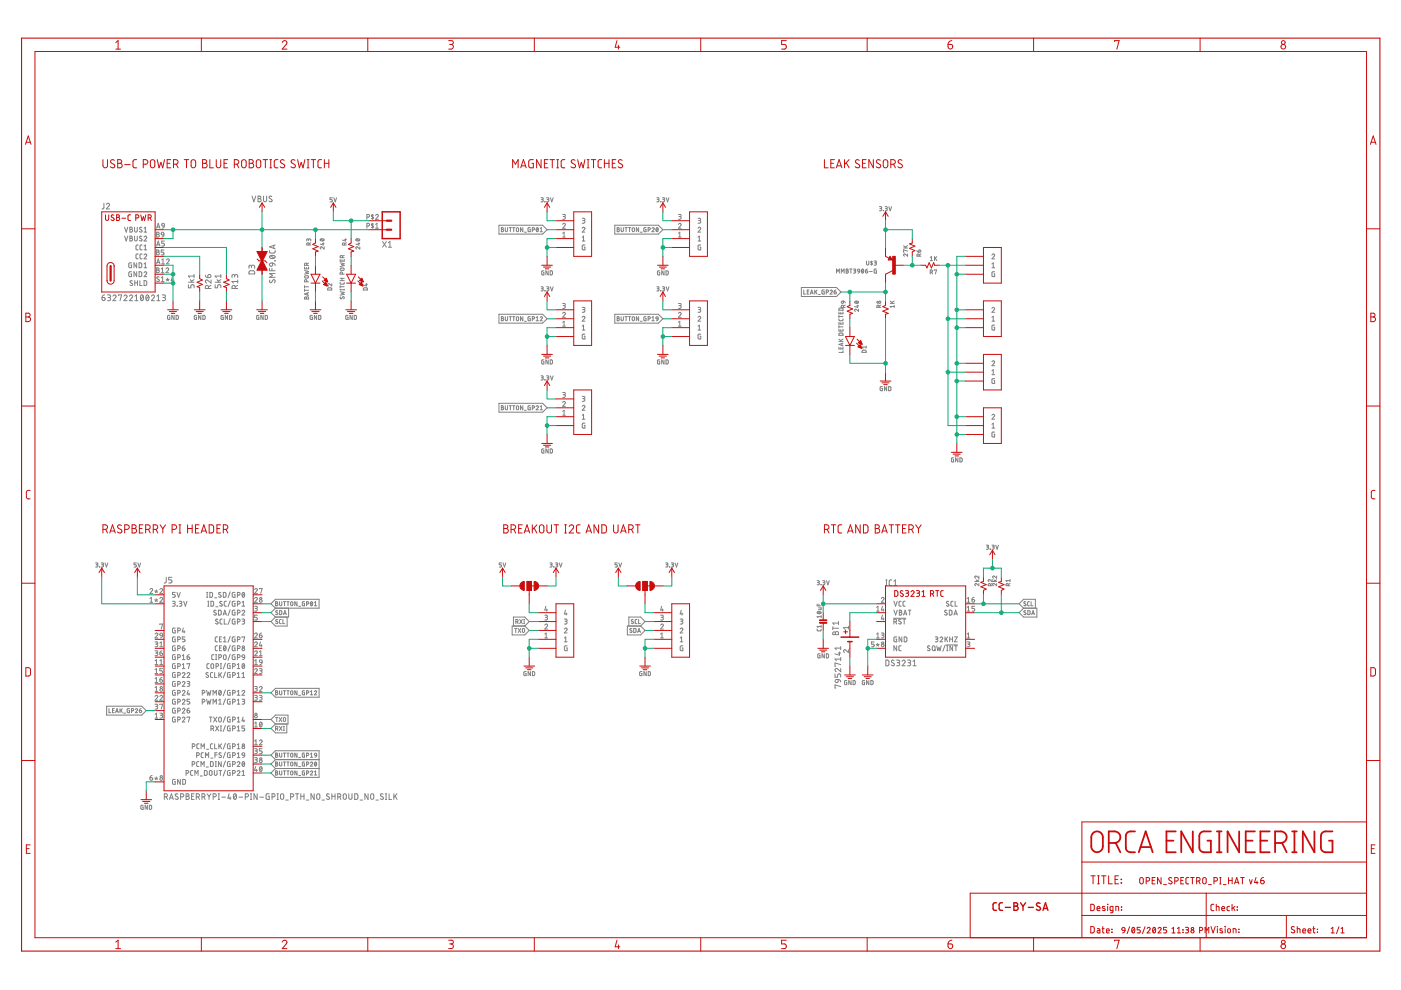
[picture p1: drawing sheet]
<svg xmlns="http://www.w3.org/2000/svg" width="297mm" height="210mm" viewBox="0 0 297 210" stroke-linecap="round" stroke-linejoin="round" font-family="sans-serif">
<g fill="none" stroke="#808080" stroke-width=".21">
<path d="M22 43.1v1l-.4 .2M22.5 43.3a.33 .33 0 0 1 .5-.2 .33 .33 0 0 1 .1 .5l-.6 .7h.7M26.4 48.2l.4 1 .3-1M26.4 50.1l.4 1 .3-1M27.5 48.2l.5 .1v.2l-.2 .1 .3 .3-.2 .3h-.4zM27.5 50.1l.5 .1v.2l-.2 .1 .3 .3-.2 .3h-.4zM27.5 48.6h.3M27.5 50.5h.3M27.9 55.7l-.6 .1v.7l.1 .2 .5 .1v-.6h-.2M27.9 57.6l-.6 .1v.7l.1 .2 .5 .1v-.6h-.2M28.1 59.6l-.3-.1-.2 .2 .5 .5v.2l-.3 .1-.2-.1M28.5 48.2l.1 .8 .2 .2 .3-.2v-.8"/>
<path d="M28.5 50.1l.1 .8 .2 .2 .3-.2v-.8M28.6 59.5v1M28.6 60h.5M29 55.7v1.1l-.6-1.1v1.1M29 57.6v1.1l-.6-1.1v1.1M29.1 59.5v1M29.3 51.9l-.3 .1-.2 .2 .1 .7 .4 .1M29.3 53.8l-.3 .1-.2 .2 .1 .7 .4 .1M29.5 55.7l.5 .2v.7l-.1 .1-.4 .1zM29.5 57.6l.5 .2 .1 .6-.2 .2-.4 .1zM29.7 59.5v1h.4M30.1 48.3l-.4-.1-.1 .2 .5 .5v.2l-.2 .1-.4-.1"/>
<path d="M30.1 50.1h-.3l-.2 .2 .5 .5v.2l-.2 .1-.4-.2M30.1 51.9l-.3 .1-.1 .2v.7l.4 .1M30.1 53.8l-.3 .1-.1 .2v.7l.4 .1M30.5 50.3a.28 .28 0 0 1 .4-.2 .28 .28 0 0 1 .1 .4l-.5 .6h.6M30.5 57.8a.28 .28 0 0 1 .4-.2 .28 .28 0 0 1 .1 .5l-.5 .6h.6M30.5 54.1a.28 .28 0 0 1 .4-.2 .28 .28 0 0 1 .1 .4l-.5 .6h.6M30.5 59.5h.4l.2 .2v.6l-.2 .2h-.4zM30.5 48.4l.3-.2v1M30.5 52.2l.3-.3v1.1M30.5 56l.3-.3v1.1M30.5 53h.6M30.5 49.2h.6"/>
<path d="M30.5 56.8h.6M33.2 49.2l.5 .1v.3l-.2 .1 .3 .2-.2 .3-.4 .1zM33.2 56.8l.5 .1v.2l-.2 .2 .3 .2-.2 .3h-.4zM33.2 53l.5 .1v.3l-.2 .1 .3 .2-.2 .3h-.4zM33.2 53.5h.3M33.2 57.3h.3M33.2 52.2l.3-1.1 .4 1.1M33.2 48.4l.3-1.1 .4 1.1M33.2 55.9l.3-1 .4 1M33.2 49.7h.3M33.3 51.9h.5M33.3 48.1h.5"/>
<path d="M33.3 55.7h.5M33.7 58.8l-.3-.1-.2 .2 .5 .4a.28 .28 0 0 1-.1 .4 .28 .28 0 0 1-.4-.1M34.2 57.8h.6M34.2 59.7h.6M34.2 58.9l.3-.2v1M34.2 57l.3-.2v1M34.3 49.3h.3l.2 .5-.6-.1zM34.3 55.1l.3-.2v1M34.3 55.9h.6M34.3 47.5l.2-.2 .3 .1 .1 .5h-.5zM34.8 49.8l-.2 .3-.3 .2M34.8 53h-.6v.5h.4l.2 .2-.2 .3h-.4"/>
<path d="M34.9 51.1h-.6v.5h.5l.1 .2-.1 .3-.5 .1M34.9 47.9l-.2 .3-.3 .2M35.2 57a.28 .28 0 0 1 .4-.2 .28 .28 0 0 1 .1 .5l-.5 .5h.6M35.2 59.2l.3 .1M35.3 55.1a.28 .28 0 0 1 .4-.2 .28 .28 0 0 1 .1 .5l-.5 .5h.6M35.5 59v.3M35.5 59.3l.2 .3M35.5 59.3l-.2 .3M35.9 59.2l-.4 .1M36.5 58.7l-.2 .8h.6M36.7 59.2v.5M39.9 59.8h1.2"/>
<path d="M40.3 59.3l.4 .5M41.1 58.5h-1.2l.3 .4M41.1 58.2v.7M41.1 59.3l-.5 .3M43.5 58.3a.51 .51 0 0 0 .6 .6M44.2 58.3a.34 .34 0 0 1 .5 .1 .34 .34 0 0 1-.3 .5h-.3zM44.7 59.4v.6l-.6-.5a.33 .33 0 0 0-.6 .1 .33 .33 0 0 0 .3 .4M45.6 59.8h1.2M46 59.3l.4 .5M46.8 58.2v.7M46.8 59.3l-.6 .3M46.8 58.5h-1.2l.3 .4"/>
<path d="M49.7 58.5l.3-.3 .3 .1 .1 .6M49.7 58.7v-.4l-.3-.1-.2 .1v.6M50.4 59.7h-1.2l.3 .3M50.4 59.4v.6M52.9 57.5l.9-.1 .2 .2v.5h-1.2zM53.3 56.5l.3-.3 .3 .1 .1 .6M53.3 56.7v-.3l-.3-.2-.2 .2v.5M53.4 41.6l.4 1.2 .4-1.2M54.7 41.6l.6 .1v.3l-.2 .1 .3 .3-.2 .4h-.5zM54.7 42.1h.4M55.9 41.6v.8l.2 .4 .4-.2v-1M57.1 53.1l.1 .4 .2 .2 .8-.1 .1-.5"/>
<path d="M57.1 56.9v.5h1.2M57.2 55.9l.6-.1v.4a.34 .34 0 0 1-.5 .2 .34 .34 0 0 1-.1-.5zM57.2 54.3a.66 .66 0 0 1 1.1 .3 .66 .66 0 0 1-.6 .2 .66 .66 0 0 1-.6-.4zM57.2 59.4l-.1 .4 .3 .1 .4-.5a.3 .3 0 0 1 .5 0 .3 .3 0 0 1 0 .5l-.1 .1M57.4 54.2l.7 .6M57.6 41.7l-.4-.1-.2 .2 .6 .5a.33 .33 0 0 1-.1 .5 .33 .33 0 0 1-.5-.2M57.7 56.9v.5M57.8 55.8l.4 .2 .1 .3M58 52v.6M58.3 55.3h.1M58.3 58h-1.2l.7 .4-.7 .4h1.2M58.3 51.9l-1.2 .4 1.2 .4"/>
<path d="M64.6 56.6v.4h.8v-.4M64.6 57.4l.8 .2-.5 .1 .5 .2-.8 .2M64.6 58.6l.6-.1 .2 .1v.2l-.7 .1zM65 56.7v.3M65 59.8v-.4l-.3-.1-.1 .5h.8M65 56.3v-.4l-.3-.1-.1 .5h.8M65.4 50.9l.2-.2h.2l.1 .4M65.4 51v-.3l-.2-.1-.1 .1-.1 .4M65.4 55.8l-.4 .2M65.5 51.9v-.3l-.3-.1-.2 .4h.9M65.9 51.5l-.4 .2M67.9 50.8a.45 .45 0 0 1 .5-.2 .45 .45 0 0 1 .3 .4 .45 .45 0 0 1-.5 .1 .45 .45 0 0 1-.3-.3z"/>
<path d="M68.1 50.7l.4 .4M68.3 51.6h.4M68.5 51.5v.4l-.6-.1M68.7 52.3v.5l-.5-.5-.2 .1-.1 .3 .2 .1M70.5 41.9h-.5v.4h.3l.2 .2-.1 .3h-.4M70.8 41.9l.3 .9 .3-.9M72.1 59.9l.2 .3h.6l.1-.3M72.1 55v.4h.9v-.4M72.1 59.5h.9M72.1 59h.9M72.1 55.7l.9 .2-.6 .2 .6 .2-.9 .2M72.2 57l.5-.2 .3 .2v.2l-.8 .1z"/>
<path d="M72.5 55.1v.3M72.5 59v.5M72.6 58.1v-.3l-.4-.1-.1 .4h.9M72.6 54.6v-.3l-.4-.1-.1 .4h.9M73 54.1l-.4 .2M73.1 51.9l-.1-.3-.3-.1-.1 .4h.8M73.1 50.8h.3M73.3 50.6v.5l-.7-.2M73.4 51.5l-.3 .2M75.5 50.8a.45 .45 0 0 1 .4-.2 .45 .45 0 0 1 .3 .4 .46 .46 0 0 1-.7-.2zM75.6 50.7l.5 .4M75.9 51.6h.4"/>
<path d="M76.1 51.5v.4l-.7-.1M76.3 52.3v.5l-.6-.5-.2 .1v.3l.1 .1M77.8 47.9l.5-.1v-.3l-.5-.2v1.1M77.8 46l.5-.1v-.3l-.5-.1v1M79 45.5v1M79 47.3v1.1M79.2 47.5h-.4v.2l.4 .4-.5 .1M79.2 45.6h-.3l-.2 .1 .5 .5-.5 .1M79.6 45.7a.29 .29 0 0 1 .4-.2 .29 .29 0 0 1 .1 .4l-.5 .6h.6M79.6 47.6l.3-.3v1.1M79.6 48.4h.6M81.1 51.2l.8 1.2"/>
<path d="M81.9 51.2l-.8 1.2M82.3 51.5l.4-.3v1.2M82.3 52.4h.7M105.8 47.8h9.2l1 .9-1 .9h-9.2zM106.3 48.3l.4 .1-.2 .2 .3 .3-.1 .2h-.4zM106.3 48.6h.2M107.1 48.3v.6l.3 .2 .2-.1v-.7M107.9 48.3h.5M108.2 48.3v.8M108.7 48.3h.5M108.9 48.3v.8M109.5 48.4l.2-.1 .2 .1v.7l-.4-.1z"/>
<path d="M110.8 48.3v.8l-.4-.8v.8M111.2 49.2h.4M112.4 48.3l-.4 .1v.7h.4v-.5h-.1M112.9 48.7h.3l.1-.3-.4-.1v.8M113.8 48.3a.4 .4 0 0 1 .4 .4 .4 .4 0 0 1-.4 .4l-.1-.4zM114.1 48.5l-.4 .4M114.5 48.5l.3-.2v.8M114.5 49.1h.5M114.7 41.9l.5 .1v.2l-.4 .1M114.9 42.3l.2 .1v.3l-.4 .1M115.3 57.4l-.4 .1v.8h.4v-.5h-.1M115.5 42.8h.1"/>
<path d="M115.6 42.8h.1M115.9 41.9l.5 .1-.1 .3h-.3M116.1 42.3l.3 .1v.3l-.5 .1M116.2 57.4v.9l-.5-.9v.9M116.6 57.4l.5 .1v.7l-.2 .1h-.3zM116.7 41.9l.3 .9 .3-.9M119.3 47.6a.28 .28 0 0 1 .4-.2 .28 .28 0 0 1 .1 .4l-.5 .6h.6M119.3 45.5l.5 .1v.3h-.4M119.3 49.5l.3-.3v1.1M119.3 50.3h.6M119.6 45.9l.3 .4-.2 .2h-.4M123.4 48.4a.28 .28 0 0 1 .4-.2 .28 .28 0 0 1 .1 .4l-.5 .6h.6"/>
<path d="M123.4 46.3l.6 .1-.1 .3-.4 .1M123.4 50.3l.3-.2v1M123.4 51.1h.6M123.7 46.8l.3 .3-.2 .2h-.4M124 51.9l-.5 .2v.9h.5v-.6h-.2M130.3 47.8h9.3l.9 .9-.9 .9h-9.3zM130.9 48.3l.4 .1-.2 .2 .2 .2-.1 .3h-.3zM130.9 48.6h.2M131.7 48.3v.6l.2 .2 .3-.2v-.6M132.5 48.3h.5M132.7 48.3v.8M133.2 48.3h.5"/>
<path d="M133.5 48.3v.8M134.1 48.4l.2-.1 .2 .1-.1 .7-.3-.1zM135.4 48.3v.8l-.5-.8v.8M135.7 49.2h.4M137 48.3l-.5 .1 .1 .7h.4v-.5h-.2M137.4 48.7l.5-.1-.1-.3h-.4v.8M138.2 48.5a.24 .24 0 0 1 .4-.2 .24 .24 0 0 1 0 .3l-.4 .5h.5M139.2 48.3a.4 .4 0 0 1 .4 .4 .4 .4 0 0 1-.4 .4l-.1-.4zM139.3 41.9l.3 .1 .1 .1-.1 .2h-.3M139.5 42.3l.2 .1v.3l-.4 .1M139.5 48.5l-.4 .4M139.9 57.4l-.5 .1 .1 .8h.4v-.5h-.2"/>
<path d="M140.1 42.8h.1M140.4 41.9l.5 .1v.2l-.4 .1M140.7 42.3l.2 .1v.3l-.5 .1M140.8 57.4v.9l-.5-.9v.9M141.2 57.4l.4 .1v.8h-.4zM141.2 41.9l.3 .9 .3-.9M143.8 47.6a.28 .28 0 0 1 .4-.2 .28 .28 0 0 1 .1 .4l-.5 .6h.6M143.8 45.5l.6 .1-.1 .3h-.3M143.8 50.3h.6M143.8 49.5l.3-.3v1.1M144.1 45.9l.3 .1v.3l-.1 .2h-.5M148 48.4a.28 .28 0 0 1 .4-.2 .28 .28 0 0 1 .1 .4l-.5 .6h.6"/>
<path d="M148 46.3h.4l.2 .2-.2 .2-.3 .1M148 51.1h.6M148 50.3l.3-.2v1M148.3 46.8l.3 .3-.2 .2h-.4M148.6 51.9l-.6 .2 .1 .9h.5v-.6h-.2M177.4 57.9v-.9l.3 .5 .2-.5v.9M178.4 57.9v-.9l.3 .5 .3-.5v.9M179.4 57l.4 .1-.2 .3 .3 .3-.1 .2h-.4zM179.4 57.4h.2M180.1 57h.5M180.4 57v.9M181 57l.3 .1 .1 .1-.1 .2h-.3"/>
<path d="M181.2 57.4l.2 .2v.2l-.4 .1M181.9 57.1l.3 .1 .1 .3-.5-.1zM182.3 57.5l-.4 .4M182.8 57.1a.41 .41 0 0 1 .3 .4 .41 .41 0 0 1-.3 .4l-.2-.4zM183.1 57.2l-.4 .5M183.5 57.4h.3a.25 .25 0 0 1 .2 .3 .25 .25 0 0 1-.3 .2 .25 .25 0 0 1-.2-.2zM183.7 55.4v.6l.3 .2 .2-.2v-.6M183.9 57l-.3 .1-.1 .3M184.4 57.6h.5M184.8 55.4v.8M185 55.5l-.4 .1 .4 .4-.4 .1M185.3 55.4h.5l-.1 .3h-.3"/>
<path d="M185.6 55.7l.2 .1v.3l-.5 .1M185.8 57l-.4 .1v.8h.4v-.5h-.1M186.5 43.8l.4 .1-.1 .3M186.6 44.2h.2M186.7 44.2l.2 .1v.3l-.4 .1M187.3 44.7h.1M187.7 43.8l.4 .2-.1 .2h-.3M187.9 44.2l.2 .1v.3l-.4 .1M188.4 43.8l.3 .9 .3-.9M191.6 52.6h.8M191.6 52.1l.5 .5M192.4 53.8v.5l-.4-.4a.23 .23 0 0 0-.4 .1 .23 .23 0 0 0 .2 .3"/>
<path d="M192.4 53.2l-.8-.2 .1 .5M192.4 52.1l-.5 .3M194.4 53.1l.1 .3 .3 .1M194.8 53.1a.24 .24 0 0 1 .4 0 .24 .24 0 0 1-.2 .4h-.2zM194.9 54.1l-.1-.2h-.3l-.1 .4h.9M194.9 54.1v.2M195.3 53.8l-.4 .2M197.2 57.7h.4l.1-.3-.5-.2v.9M197.2 54.6l.3-.2v.9M197.2 55.3h.5M197.5 57.7l.2 .4M198.1 57.3l.5-.1-.3 .9"/>
<path d="M198.1 54.4v.9M198.3 54.7l.3 .6M198.6 54.4l-.5 .5M210.3 54.1a.28 .28 0 0 1 .4-.2 .28 .28 0 0 1 .1 .4l-.5 .6h.6M210.3 56l.3-.3v1.1M210.3 56.8h.6M210.9 57.6l-.6 .1 .1 .9 .5 .1v-.6h-.2M21.6 63.1h.4a.34 .34 0 0 1 .3 .3 .34 .34 0 0 1-.3 .3 .34 .34 0 0 1-.4-.3zM22.2 62.5l-.4 .2-.2 .4M22.8 62.5h.4l.3 .2-.2 .4h-.4M23.1 63.1l.4 .2-.1 .3-.6 .2M23.9 62.8a.33 .33 0 0 1 .5-.2 .33 .33 0 0 1 .1 .5l-.6 .7h.7"/>
<path d="M25.1 62.7v-.2h.7l-.4 1.3M26.3 62.8a.33 .33 0 0 1 .4-.2 .33 .33 0 0 1 .1 .5l-.5 .7h.6M27.4 62.8a.33 .33 0 0 1 .5-.2 .33 .33 0 0 1 .1 .5l-.6 .7h.7M28.6 63.8h.7M28.6 62.8l.3-.3v1.3M29.9 62.6l.1-.1a.62 .62 0 0 1 .4 .6 .62 .62 0 0 1-.4 .6l-.2-.6zM30.4 62.8l-.6 .7M31.1 62.6l.1-.1a.62 .62 0 0 1 .4 .6 .62 .62 0 0 1-.4 .6l-.3-.6zM31.5 62.8l-.5 .7M32.1 62.8a.33 .33 0 0 1 .5-.2 .33 .33 0 0 1 .1 .5l-.6 .7h.6M33.3 63.8h.6M33.3 62.8l.3-.3v1.3"/>
<path d="M34.4 62.5h.4l.3 .2-.2 .4h-.4M34.7 63.1l.4 .2-.1 .3-.6 .2M36 66.9l-.4 .1v.7h.4v-.5h-.1M36.9 66.9v.8l-.5-.8v.8M37.3 66.9h.4l.1 .2v.5l-.2 .1h-.3zM39.9 60.4v.6h.6v-.4a.35 .35 0 0 1 .3-.2 .35 .35 0 0 1 .3 .2v.4M41.7 66.9l-.5 .1 .1 .7h.4v-.5h-.2M42.6 66.9v.8l-.5-.8v.8M43 66.9l.5 .1-.1 .7h-.4zM44.2 61.2l-.1-.6h-.4l-.2 .6h1.2M44.7 60.5l-.5 .3M45.6 60.4v.6h.5v-.4a.35 .35 0 0 1 .4-.2 .35 .35 0 0 1 .3 .2v.4"/>
<path d="M47.3 66.9l-.4 .1v.7h.4v-.5h-.1M48.2 66.9v.8l-.4-.8v.8M48.7 66.9l.4 .1-.1 .7h-.3zM49.9 61.2l-.2-.6h-.4l-.1 .6h1.2M50.4 60.5l-.5 .3M54.9 66.9l-.5 .1 .1 .7h.4v-.5h-.1M55.8 66.9v.8l-.5-.8v.8M56.2 66.9l.5 .1v.6l-.2 .1h-.3zM64.6 60.8h.8M64.6 60.6v.4M64.6 61.3v.5M64.6 61.6h.8"/>
<path d="M64.7 63l.3 .1 .1-.2h.2l.1 .5h-.8zM65 63.1v.3M65.2 62.1v.4M65.4 62l-.8 .3 .8 .3M66.2 66.9l-.4 .1v.7h.4v-.5h-.1M67.1 66.9v.8l-.4-.8v.8M67.6 66.9l.4 .1-.1 .7h-.3zM69.5 61.1l.7-.1 .1 .5h-.8zM70.3 60.1v.5l-.7-.4-.1 .1 .2 .3M72.1 60.8h.9M72.1 61.8l.9 .2-.6 .2 .6 .2-.9 .2M72.1 61.4h.9"/>
<path d="M72.1 60.6v.4M72.1 61.3v.2M72.2 62.9l-.1 .3 .2 .2 .4-.5h.2v.5M73 61.3v.2M73.8 66.9l-.5 .1 .1 .7h.4v-.5h-.2M74.7 66.9v.8l-.5-.8v.8M75.1 66.9l.5 .1-.1 .7h-.4zM77.1 61.1l.7-.1 .1 .5h-.9zM77.5 60.3h.4M77.7 60.1v.5l-.7-.2M105.8 66.6h9.2l1 1-1 .9h-9.2zM106.3 67.1l.4 .1-.2 .3 .3 .3-.1 .2h-.4z"/>
<path d="M106.3 67.5h.2M107.1 67.1v.7l.3 .2 .2-.1v-.8M107.9 67.1h.5M108.2 67.1v.9M108.7 67.1h.5M108.9 67.1v.9M109.5 67.3l.2-.2 .2 .2v.7l-.4-.1zM110.8 67.1v.9l-.4-.9v.9M111.2 68.1h.4M112.4 67.1l-.4 .1v.8h.4v-.5h-.1M112.9 67.6h.3l.1-.3-.4-.2v.9M113.7 68h.5"/>
<path d="M113.7 67.3l.2-.2v.9M114.5 67.3l.3-.2 .2 .1v.3l-.5 .5h.5M114.7 60.8l.5 .1v.2l-.4 .1M114.7 79.7l.5 .1v.2l-.4 .1M114.9 61.2l.2 .1v.3l-.4 .1M115.3 76.3l-.4 .1v.8h.4v-.5h-.1M115.5 61.6h.1M115.9 60.8l.5 .1-.1 .3h-.3M115.9 79.7l.5 .1-.1 .3h-.3M116.1 61.2l.3 .1v.3l-.5 .1M116.2 76.3v.9l-.5-.9v.9M116.6 76.3l.5 .1v.6l-.2 .2h-.3z"/>
<path d="M116.7 60.8l.3 .9 .3-.9M116.7 79.7l.3 .9 .3-.9M119.3 66.5a.28 .28 0 0 1 .4-.3 .28 .28 0 0 1 .1 .5l-.5 .6h.6M119.3 64.3l.5 .2v.3h-.4M119.3 68.3l.3-.2v1.1M119.3 69.2h.6M119.6 64.8l.3 .4-.2 .1-.4 .1M123.4 67.3a.28 .28 0 0 1 .4-.2 .28 .28 0 0 1 .1 .4l-.5 .6h.6M123.4 65.2l.6 .1-.1 .3h-.4M123.4 69.2l.3-.3v1.1M123.4 70h.6M123.7 65.6l.3 .4-.2 .2h-.4"/>
<path d="M124 70.8l-.5 .2v.8l.5 .1v-.6h-.2M130.3 66.6h9.3l.9 1-.9 .9h-9.3zM130.9 67.1l.4 .1-.2 .3 .2 .1-.1 .4h-.3zM130.9 67.5h.2M131.7 67.1v.7l.2 .2 .3-.2v-.7M132.5 67.1h.5M132.7 67.1v.9M133.2 67.1h.5M133.5 67.1v.9M134.1 67.3l.2-.2 .2 .2-.1 .7-.3-.1zM135.4 67.1v.9l-.5-.9v.9M135.7 68.1h.4"/>
<path d="M137 67.1l-.5 .1 .1 .8h.4v-.5h-.2M137.4 67.6l.5-.1-.1-.3-.4-.1v.9M138.2 68h.5M138.2 67.3l.3-.2v.9M139.1 67.3l.3-.1 .2 .4h-.4zM139.3 60.8h.3l.1 .2-.4 .2M139.5 61.2l.2 .1v.3l-.4 .1M139.6 67.6l-.2 .3-.2 .1M139.9 76.3l-.5 .1 .1 .8h.4v-.5h-.2M140.1 61.7h.1M140.4 60.8l.5 .1v.2l-.4 .1M140.7 61.2l.2 .1v.3l-.5 .1"/>
<path d="M140.8 76.3v.9l-.5-.9v.9M141.2 76.3l.4 .1v.7l-.4 .1zM141.2 60.8l.3 .9 .3-.9M143.8 66.5a.28 .28 0 0 1 .4-.2 .28 .28 0 0 1 .1 .4l-.5 .6h.6M143.8 64.3l.6 .2-.1 .3h-.3M143.8 69.2h.6M143.8 68.3l.3-.2v1.1M144.1 64.8l.3 .4-.1 .1-.5 .1M148 67.3a.28 .28 0 0 1 .4-.2 .28 .28 0 0 1 .1 .4l-.5 .6h.6M148 65.2h.4l.2 .2-.2 .2h-.3M148 70h.6M148 69.2l.3-.3v1.1"/>
<path d="M148.3 65.6l.3 .4-.2 .2h-.4M148.6 70.8l-.6 .2 .1 .8 .5 .1v-.6h-.2M169.9 61h7.5l.9 .9-.9 1h-7.5zM170.4 61.5v.9h.4M171.2 61.9h.2M171.5 61.5h-.3v.9h.3M171.8 62.4l.3-.9 .3 .9M171.9 62.1h.4M172.7 61.5v.9M172.9 61.8l.3 .6M173.2 61.5l-.5 .5M173.5 62.4h.4"/>
<path d="M174.8 61.5l-.5 .1v.7l.2 .1h.3v-.5h-.2M175.2 62l.4-.1v-.3l-.4-.1v.9M176 61.7a.23 .23 0 0 1 .3-.2 .23 .23 0 0 1 .1 .4l-.4 .5h.5M176.8 61.9h.3a.24 .24 0 0 1 .2 .2 .24 .24 0 0 1-.2 .2 .24 .24 0 0 1-.3-.2zM177.2 61.5l-.2 .1-.2 .3M177.9 67.6l.2 .4h.5l.1-.4M177.9 66.1v.4h.8v-.4M177.9 68.3v.4h.8v-.4M177.9 69.8v.4h.8v-.4M177.9 73.6v.4h.8v-.4M177.9 66.9v.5M177.9 69v.5"/>
<path d="M177.9 72.4h.8M177.9 71.9l.5 .5M177.9 69.3h.8M177.9 67.1h.8M177.9 65.4l.7-.1 .1 .5h-.8zM178 70.6h.6l.1 .5h-.8zM178.3 66.2v.3M178.3 68.4v.3M178.3 69.9v.3M178.3 73.7v.3M178.4 64l.4-.2v.3a.24 .24 0 0 1-.3 .2 .24 .24 0 0 1-.1-.3zM178.5 72.8v.5"/>
<path d="M178.7 74.3v.4h-.8M178.7 72.7l-.8 .3 .8 .3M178.7 71.9l-.5 .3M178.8 65.2l-.1-.5-.3 .1v.4h.8M178.8 63.8l.4 .4M179.2 64.7l-.4 .2M181.2 64a.44 .44 0 0 1 .5-.2 .44 .44 0 0 1 .3 .4 .44 .44 0 0 1-.4 .1 .44 .44 0 0 1-.4-.3zM181.4 63.9l.4 .4M181.7 64.8h.3M181.8 64.7v.5l-.6-.2M182 65.6v.4l-.4-.4a.23 .23 0 0 0-.4 .1 .23 .23 0 0 0 .2 .3M182.8 74.4l.7-.1 .1 .4h-.8z"/>
<path d="M183.6 73.4v.4M183.6 73.6h-.8l.2 .2M186.4 65.2v-.4l-.4-.1-.1 .5h.9M186.8 64.7l-.4 .2M188.7 64.3h.9M188.7 63.8l.6 .5M189.6 65h-.9l.2 .2M189.6 64.7v.5M189.6 63.8l-.5 .3M210.3 65.4a.28 .28 0 0 1 .4-.2 .28 .28 0 0 1 .1 .4l-.5 .6h.6M210.3 76.7a.28 .28 0 0 1 .4-.2 .28 .28 0 0 1 .1 .5l-.5 .5h.6M210.3 68.1h.6"/>
<path d="M210.3 67.3l.3-.2v1M210.3 78.6l.3-.2v1M210.3 79.4h.6M210.9 68.9l-.6 .2 .1 .9h.5v-.6h-.2M105.8 85.5h9.2l1 1-1 .9h-9.2zM106.3 86l.4 .1-.2 .3 .3 .3-.1 .2h-.4zM106.3 86.4h.2M107.1 86v.7l.3 .2 .2-.1v-.8M107.9 86h.5M108.2 86v.9M108.7 86h.5M108.9 86v.9"/>
<path d="M109.5 86.1l.2-.1 .2 .1v.8l-.4-.1zM110.8 86v.9l-.4-.9v.9M111.2 87h.4M112.4 86l-.4 .1v.8h.4v-.5h-.1M112.9 86.5h.3l.1-.4-.4-.1v.9M113.7 86.2l.2-.2 .2 .1v.3l-.4 .5h.5M114.5 86.9h.5M114.5 86.2l.3-.2v.9M114.9 80.1l.2 .1v.3l-.4 .1M115.3 95.2l-.4 .1v.7l.4 .1v-.5h-.1M115.5 80.5h.1M116.1 80.1l.3 .1v.3l-.5 .1"/>
<path d="M116.2 95.2v.9l-.5-.9v.9M116.6 95.2l.5 .1-.1 .7-.4 .1zM119.3 85.3a.28 .28 0 0 1 .4-.2 .28 .28 0 0 1 .1 .5l-.5 .5h.6M119.3 83.2l.5 .1v.4h-.4M119.3 87.2l.3-.2v1M119.3 88h.6M119.6 83.7l.3 .2-.1 .3-.5 .1M123.4 86.2a.28 .28 0 0 1 .4-.2 .28 .28 0 0 1 .1 .4l-.5 .6h.6M123.4 84.1l.6 .1-.1 .3h-.4M123.4 88.1l.3-.3v1.1M123.4 88.9h.6M123.7 84.5l.3 .1v.3l-.2 .2h-.4"/>
<path d="M124 89.7l-.5 .1v.9l.5 .1v-.6h-.2M187.1 82l-.5 .1 .1 .7h.4v-.4h-.2M188 82v.8l-.5-.8v.8M188.4 82l.5 .1-.1 .7h-.4zM202.2 97.1l-.5 .1 .1 .7h.4v-.4h-.1M203.1 97.1v.8l-.5-.8v.8M203.5 97.1l.5 .1-.1 .7h-.4zM210.3 88.1a.28 .28 0 0 1 .4-.3 .28 .28 0 0 1 .1 .5l-.5 .6h.6M210.3 90.8h.6M210.3 90l.3-.3v1.1M210.9 80.3l-.6 .1 .1 .9h.5v-.6h-.2M210.9 91.6l-.6 .1 .1 .9h.5v-.5h-.2"/>
<path d="M20.3 119.4l.4 .1v.2h-.3M20.5 119.7l.2 .2v.2l-.4 .1M21.5 119.4l.4 .1v.2h-.3M21.7 119.7l.2 .2v.2l-.4 .1M22.3 119.4l.3 .8 .3-.8M28.9 119.4h-.5v.3l.4 .1 .1 .1-.1 .3h-.4M29.2 119.4l.3 .8 .3-.8M106.3 119.4h-.4v.3l.3 .1 .1 .1-.1 .3h-.3M106.7 119.4l.3 .8 .2-.8M116.6 119.4l.5 .1-.1 .2h-.3M116.8 119.7l.3 .2v.2l-.5 .1M117.8 119.4l.4 .1-.1 .2"/>
<path d="M117.9 119.7h.2M118 119.7l.2 .2v.2l-.4 .1M118.6 119.4l.3 .8 .3-.8M130.9 119.4h-.5v.3l.4 .1 .1 .1-.1 .3h-.4M131.2 119.4l.3 .8 .3-.8M141.1 119.4l.5 .1-.2 .2M141.2 119.7h.2M141.4 119.7l.2 .2v.2l-.5 .1M142.3 119.4l.5 .1-.1 .2h-.3M142.6 119.7l.2 .2v.2l-.5 .1M143.1 119.4l.3 .8 .3-.8M209.1 115.6l.5 .1-.1 .3h-.3"/>
<path d="M209.4 116l.2 .1v.2l-.5 .2M209.9 116.5h.1M210.3 115.6l.5 .1-.2 .3M210.4 116h.2M210.6 116l.2 .1v.2l-.5 .2M211.1 115.6l.3 .9 .3-.9M21.1 120.2h.1M31.8 125a.28 .28 0 0 1 .4-.2 .28 .28 0 0 1 .1 .4l-.5 .6h.6M31.8 126.9l.3-.2v1M31.8 127.7h.6M32.8 127.2l.3 .1M32.8 125.3l.3 .1"/>
<path d="M32.9 134.5a.29 .29 0 0 1 .4-.3 .29 .29 0 0 1 .1 .5l-.5 .6h.6M32.9 136.1h.4l.2 .2-.2 .2-.3 .1M32.9 138h.3l.3 .2-.2 .2-.3 .1M33.1 125.1v.3M33.1 126.9v.4M33.1 127.3l.2 .3M33.1 127.3l-.2 .3M33.1 125.4l.2 .3M33.1 125.4l-.2 .3M33.2 136.6l.2 .1v.3l-.5 .1M33.2 138.5l.2 .1v.3l-.5 .1M33.4 127.2l-.3 .1"/>
<path d="M33.4 125.3l-.3 .1M33.9 126.9a.29 .29 0 0 1 .4-.2 .29 .29 0 0 1 .1 .4l-.5 .6h.6M33.9 125a.29 .29 0 0 1 .4-.2 .29 .29 0 0 1 .1 .4l-.5 .6h.6M33.9 138.5h.3a.29 .29 0 0 1 .3 .3 .29 .29 0 0 1-.3 .2 .29 .29 0 0 1-.3-.3zM33.9 132.4v-.1h.6l-.3 1.1M33.9 136.3l.3-.2v1M33.9 137.1h.6M33.9 134.4l.2-.2 .3 .1 .1 .5-.5-.1zM34.4 138l-.4 .1-.1 .4M34.5 134.8l-.2 .3-.3 .2M35.2 122.4v1l-.4 .2M36.4 122.4h-.6v.5h.4a.34 .34 0 0 1 .3 .4 .34 .34 0 0 1-.3 .3h-.4"/>
<path d="M36.6 127.5l.5 .1-.1 .3-.3 .1M36.9 128l.2 .1v.2l-.1 .2h-.4M37.1 133.2l-.5 .1 .1 .9h.4v-.6h-.1M37.1 125.6h-.5v.5h.4l.1 .2-.1 .3h-.4M37.1 135l-.5 .1 .1 1h.4v-.6h-.1M37.1 136.9l-.5 .2 .1 .8 .4 .1v-.6h-.1M37.1 138.8l-.5 .1 .1 .9h.4v-.5h-.1M37.5 125.6l.4 1 .3-1M37.5 128.5h.1M37.7 133.7l.5-.1v-.3l-.5-.1v1M37.7 135.6l.5-.1v-.4l-.5-.1v1.1M37.7 137.5l.5-.1v-.4l-.5-.1v1.1"/>
<path d="M37.7 139.4l.5-.1v-.4l-.5-.1v1M38 127.5l.5 .1v.3l-.4 .1M38.3 128l.3 .3-.2 .2h-.4M38.7 137.4h.3a.28 .28 0 0 1 .2 .3 .28 .28 0 0 1-.3 .2 .28 .28 0 0 1-.2-.2zM38.7 139l.2-.2v1M38.7 139.8h.5M38.9 133.2l-.2 .8h.5M38.9 127.5l.4 1 .3-1M39.1 133.7v.5M39.1 136.9l-.3 .2-.1 .3M39.2 135h-.5v.5h.4l.1 .2-.1 .4h-.4M39.7 139.3h.3a.29 .29 0 0 1 .2 .3 .29 .29 0 0 1-.3 .3 .29 .29 0 0 1-.2-.3z"/>
<path d="M40.1 138.8l-.3 .2-.1 .3M43.8 126.6h.2M43.8 125.6h.2M43.9 125.6v1M44 128.5h.3M44 127.5h.3M44.2 127.5v1M44.5 125.6l.5 .2 .1 .5-.2 .3h-.4zM44.7 127.5l.6 .2v.7l-.2 .1h-.4zM45.4 138.8l-.4 .1-.1 .1v.7l.5 .1M45.5 126.7h.5M45.7 139.8h.3"/>
<path d="M45.7 138.8h.3M45.7 128.7h.5M45.8 129.5l-.2-.1-.3 .2 .5 .5v.2l-.3 .1-.2-.1M45.8 138.8v1M46.1 135l-.3 .1-.2 .2 .1 .7 .4 .1M46.1 136.9l-.3 .1-.2 .2 .1 .7 .4 .1M46.2 131.4l-.3-.1-.2 .2 .4 .4a.28 .28 0 0 1 0 .4 .28 .28 0 0 1-.4-.1M46.3 129.4h.4l.2 .2v.6l-.2 .2h-.4zM46.4 139.4l.5-.1v-.4l-.5-.1v1M46.5 137.4h.4M46.5 135.5h.4M46.8 125.7l-.3-.1-.1 .2 .4 .4a.28 .28 0 0 1-.1 .4 .28 .28 0 0 1-.4-.1"/>
<path d="M47 135h-.5v1.1h.5M47 136.9h-.5v1.1h.5M47.1 127.6l-.3-.1-.2 .2 .4 .4a.28 .28 0 0 1 0 .4 .28 .28 0 0 1-.4-.1M47.1 131.3h-.3l-.1 .2v.7l.4 .1M47.3 130.4l.4-1 .3 1M47.3 125.6l.6 .2v.6l-.2 .2h-.4zM47.4 136.1h.5M47.4 135.3l.3-.3v1.1M47.4 130.2h.5M47.5 138.9l.4 .1v.7l-.2 .1-.3-.2zM47.5 137l.1-.1a.52 .52 0 0 1 .3 .5 .52 .52 0 0 1-.3 .5l-.2-.4zM47.5 131.3v1h.5"/>
<path d="M47.9 137.2l-.5 .5M48 127.5h-.4l-.1 .2 .1 .7 .4 .1M48.8 129.3l-.5 1.2M48.8 131.1l-.5 1.3M48.8 138.7l-.5 1.3M48.8 134.9l-.5 1.3M48.8 136.8l-.5 1.3M48.8 125.5l-.5 1.2M48.8 127.4l-.5 1.3M49.8 129.4l-.5 .1-.1 .7 .2 .2h.4v-.6h-.2M49.8 131.3h-.3l-.3 .2 .1 .7 .5 .1v-.6h-.2M49.8 138.8l-.5 .1-.1 .7 .2 .2h.4v-.5h-.2"/>
<path d="M49.8 135l-.5 .1-.1 .7 .2 .3h.4v-.6h-.2M49.8 136.9l-.5 .2-.1 .6 .2 .2 .4 .1v-.6h-.2M49.8 125.6h-.4l-.2 .2 .1 .7 .5 .1v-.5h-.2M49.8 127.5l-.5 .1-.1 .7 .2 .2h.4v-.5h-.2M50.3 130l.6-.2v-.3l-.6-.1v1M50.3 131.8l.6-.1v-.3l-.6-.1v1M50.3 139.4l.6-.1v-.4l-.6-.1v1M50.3 135.6l.6-.1v-.4l-.6-.1v1.1M50.3 137.5l.6-.1v-.4l-.6-.1v1.1M50.3 126.2l.6-.1v-.4l-.6-.1v1M50.3 128.1l.6-.1v-.4l-.6-.1v1M51.3 129.6a.28 .28 0 0 1 .4-.2 .28 .28 0 0 1 .1 .4l-.5 .6h.6"/>
<path d="M51.3 131.3l.6 .1v.2l-.3 .1M51.3 128.5h.6M51.3 135.1l.6-.1-.3 1.1M51.3 127.7l.3-.2v1M51.4 138.9h.4l.1 .5-.5-.1zM51.4 125.7l.1-.1a.52 .52 0 0 1 .4 .5 .52 .52 0 0 1-.4 .5l-.2-.5zM51.4 131.7h.2M51.6 131.7l.3 .4-.2 .2h-.4M51.8 125.8l-.4 .6M51.9 139.4l-.1 .3-.4 .1M54 128.5l.4 .1 .2 .2-.2 .2h-.3M54 138.2a.29 .29 0 0 1 .4-.2 .29 .29 0 0 1 .1 .5l-.5 .5h.6"/>
<path d="M54 134.5a.29 .29 0 0 1 .4-.3 .29 .29 0 0 1 .1 .5l-.5 .6h.6M54 136.3a.29 .29 0 0 1 .4-.2 .29 .29 0 0 1 .1 .5l-.5 .5h.6M54 125a.29 .29 0 0 1 .4-.2 .29 .29 0 0 1 .1 .4l-.5 .6h.6M54 126.9a.29 .29 0 0 1 .4-.2 .29 .29 0 0 1 .1 .4l-.5 .6h.6M54.3 129l.2 .1v.4l-.5 .1M54.6 130.4h-.6v.5h.4l.2 .2-.2 .3-.4 .1M55 134.7h.4a.29 .29 0 0 1 .2 .3 .29 .29 0 0 1-.3 .2 .29 .29 0 0 1-.3-.2zM55 138.2l.3-.2v1M55 124.9l.6-.1-.3 1M55 139h.6M55.1 139.9h.4l.1 .6-.6-.2zM55.2 136.1l-.2 .8h.6"/>
<path d="M55.4 136.7v.4M55.5 134.2l-.4 .1-.1 .4M57.4 128l1-.9h9.2v1.8h-9.2zM58.4 128.9l-1 1 1 .9M58.4 130.8l-1 1 1 .9h2.5v-1.9M58.4 127.6l.4 .1-.1 .3 .2 .1-.1 .3h-.4zM58.4 128h.3M58.9 129.5h-.2l-.2 .1 .4 .4v.2h-.5M58.9 131.4l-.2-.1-.2 .3 .4 .3v.2l-.2 .1-.3-.1M59.3 127.6v.6l.2 .2 .3-.2v-.6M59.3 129.5l.4 .1-.1 .7h-.3zM59.6 131.3l-.4 .3 .1 .5 .3 .1"/>
<path d="M60 131.3v.9h.4M60.1 127.6h.5M60.1 130.3l.3-.8 .3 .8M60.2 130.1h.4M60.3 127.6v.8M60.8 127.6h.5M61.1 127.6v.8M61.2 128.9v1.9h-2.8M61.7 127.7l.2-.1 .2 .1-.1 .7-.3-.1zM63 127.6v.8l-.5-.8v.8M63.3 128.5h.4M64.6 127.6l-.5 .1 .1 .7h.4v-.4h-.2"/>
<path d="M65 128.1l.4-.1v-.3l-.4-.1v.8M66 127.6a.41 .41 0 0 1 .3 .4 .41 .41 0 0 1-.3 .4l-.2-.4zM66.3 127.8l-.5 .4M66.7 127.8l.2-.2v.8M66.7 128.4h.4M108.6 132.7h2.7l.9 1-.9 .9h-2.7zM108.9 132.7v-1.9h2.4l.9 1-.9 .9M109.1 133.2h.5M109.3 133.2v.9M109.4 131.8l.4-.1-.1-.3-.3-.1v.9M109.7 131.8l.2 .4M109.9 133.2l.5 .9"/>
<path d="M110.2 131.3l.5 .9M110.4 133.2l-.5 .9M110.7 131.3l-.5 .9M110.9 133.3h.2l.1 .2v.5l-.2 .1-.3-.2zM111 132.2h.2M111 131.3h.2M111.1 131.3v.9M115.5 132.5a.29 .29 0 0 1 .4-.2 .29 .29 0 0 1 .1 .5l-.5 .6h.6M115.5 130.4h.4l.2 .3-.1 .2h-.4M115.5 135.3h.6M115.5 134.5l.3-.3v1.1M115.7 128.5l-.2 .8h.6"/>
<path d="M115.8 130.9l.2 .1v.4l-.5 .1M115.9 129.1v.5M117.4 120.2h.1M119.7 133.4a.29 .29 0 0 1 .4-.2 .29 .29 0 0 1 .1 .4l-.5 .6h.5M119.7 131.3h.3l.2 .2-.1 .2h-.3M119.7 136.1h.5M119.7 135.3l.3-.3v1.1M119.9 129.4l-.2 .8h.5M120 131.7l.2 .1v.4l-.5 .1M120.1 130v.4M120.2 136.9l-.5 .2v.6l.1 .2 .4 .1v-.6h-.1M133 132.7h2.8l1 1-1 .9h-2.8z"/>
<path d="M133.3 132.7v-1.9h2.5l1 1-1 .9M134 133.3h-.4l-.1 .1 .5 .4v.2l-.2 .1-.3-.1M134.3 131.4l-.3-.1-.1 .3 .4 .3v.2l-.2 .1-.3-.1M134.4 133.2l.4 .1v.7l-.2 .1h-.2zM135 131.3l-.3 .1v.2v.5l.3 .1M135.2 134.1l.3-.9 .3 .9M135.3 133.9h.4M135.4 131.3v.9h.4M140.1 132.5a.28 .28 0 0 1 .4-.2 .28 .28 0 0 1 0 .5l-.4 .6h.6M140.1 130.4h.3l.3 .3-.2 .2h-.3M140.1 135.3h.6M140.1 134.5l.3-.3v1.1"/>
<path d="M140.3 128.5l-.2 .8h.6M140.4 130.9l.2 .1v.4l-.5 .1M140.5 129.1v.5M141.9 120.2h.1M144.2 133.4a.28 .28 0 0 1 .4-.2 .28 .28 0 0 1 .1 .4l-.5 .6h.6M144.2 131.3l.6 .1-.1 .3h-.4M144.2 136.1h.6M144.2 135.3l.3-.3v1.1M144.4 129.4l-.2 .8h.6M144.5 131.7l.3 .4-.2 .2h-.4M144.6 130v.4M144.8 136.9l-.5 .2-.1 .6 .1 .2 .5 .1v-.6h-.2"/>
<path d="M173.2 123.1h.3l.2 .2-.4 .2M173.2 133.4l.2 .4h.6l.1-.4M173.2 128.1v.4h.9M173.3 129.8a.44 .44 0 0 1 .5-.2 .44 .44 0 0 1 .3 .4 .45 .45 0 0 1-.5 .1 .45 .45 0 0 1-.3-.3zM173.4 129.7l.5 .4M173.5 123.5l.2 .1v.3l-.5 .1M173.5 128.9h.6v.3l-.6 .1M173.6 128.1v.4M173.9 138.6h-.4l-.1 .2 .1 .7h.4v-.5h-.2M174.1 124h.1M174.1 130.5v.5M174.1 132.6v.5"/>
<path d="M174.1 130.7h-.9l.2 .3M174.1 132.8h-.9l.2 .3M174.4 123.1l.5 .1v.2l-.4 .1M174.7 123.5l.2 .1v.3l-.5 .1M174.8 138.6v.9l-.5-.9v.9M175.2 138.6l.4 .1v.7l-.4 .1zM175.2 123.1l.3 .9 .3-.9M176.6 132.9v.6M176.6 133.2h1.2M176.7 134h.3l.1 .2 .1-.2 .3-.1 .2 .2 .1 .5h-1.2zM177.1 134.2v.4M177.7 138.5h.5"/>
<path d="M177.8 131.8v.6M177.8 132.1h-1.2l.2 .3M178 138.2v.7l-1-.3M178.2 137.1v.7M178.2 139.4v.7M178.2 139.7h-1.2l.3 .4M178.2 137.4h-1.2l.3 .4M179.9 137.8v.5l-.6-.5a.29 .29 0 0 0-.5 .1 .29 .29 0 0 0 .3 .4M179.9 133.1h-1.1l.3 .3M179.9 132.8v.6M185.3 136.1h-.5v.5h.4l.1 .2-.1 .3h-.4M185.8 136.6l.3 .1"/>
<path d="M185.8 129.6h.6M185.8 135.3h.6M185.8 128.8l.3-.3v1.1M185.8 134.5l.3-.3v1.1M186.1 136.4v.3M186.1 136.7l.2 .3M186.1 136.7l-.2 .3M186.4 136.6l-.3 .1M186.9 126.9a.28 .28 0 0 1 .4-.2 .28 .28 0 0 1 0 .4l-.4 .6h.5M186.9 134.2l.5 .1-.1 .3-.3 .1M187.1 130.4l-.2 .8h.5M187.1 128.5l-.2 .8h.5"/>
<path d="M187.2 134.7l.2 .2v.2l-.5 .2M187.3 129.1v.5M187.3 131v.5M187.8 140h.4l.2 .2v.8l-.1 .1-.5 .1zM187.8 124.2h.3M187.8 123h.3M187.9 123v1.2M189.1 123h-.4l-.2 .2 .1 .8 .5 .2M189.5 131.1h2.5M189.5 124.2h.7M189.5 123.2l.3-.2v1.2M189.5 131.8l.6-.1v-.3l-.6-.1v1"/>
<path d="M189.5 129.4l.4 1 .3-1M189.5 127.5l.4 1 .3-1M189.9 131.8l.2 .5M190.1 140h.4l.3 .2-.1 .2-.5 .1M190.1 135l-.5 .1-.1 .7 .2 .3h.4v-.6h-.2M190.1 136.9v1.1l-.6-1.1v1.1M190.7 129.4l.5 .1v.2l-.3 .1 .3 .3-.1 .3h-.4zM190.7 129.8h.2M191 131.4l-.2-.1-.3 .2 .6 .5v.2l-.2 .1-.4-.1M191.1 136.9l-.4 .1-.1 .2v.7l.5 .1M191.1 127.5h-.4l-.1 .2v.7l.5 .1M191.2 135v1.1l-.6-1.1v1.1"/>
<path d="M191.4 131.3h.6M191.6 130.4l.3-1 .4 1M191.7 130.2h.5M191.7 135l.6 .2v.7l-.2 .2h-.4zM191.7 131.3v1M191.9 127.5h-.3l-.1 .2v.7l.4 .1M192.4 140h.4l.3 .2-.2 .3h-.3M192.6 129.4h.5M192.9 129.4v1M197.1 137l-.2-.1-.3 .3 .5 .3a.28 .28 0 0 1-.1 .5 .28 .28 0 0 1-.4-.2M197.8 137l.2-.1 .2 .3v.5l-.2 .3-.3-.3zM198.1 137.7l.3 .3"/>
<path d="M198.3 135l.4 .1 .2 .2-.2 .2h-.3M198.6 135.5l.2 .1v.4l-.5 .1M198.6 136.9l.2 1.1 .3-.7 .2 .7 .2-1.1M199.3 135.3a.28 .28 0 0 1 .4-.2 .28 .28 0 0 1 .1 .4l-.5 .6h.6M200.4 135v1.1M200.4 136.8l-.5 1.3M200.5 136.7h2.5M200.6 135.4l.3 .7M200.7 138h.3M200.7 136.9h.3M200.8 129.5l-.3-.1-.2 .2 .4 .4a.28 .28 0 0 1 0 .4 .28 .28 0 0 1-.4-.1M200.9 136.9v1.1"/>
<path d="M200.9 135l-.5 .7M201.1 127.6l-.2-.1-.2 .2 .4 .4a.27 .27 0 0 1-.1 .4 .27 .27 0 0 1-.4-.1M201.3 129.4h.4l.1 .2v.5l-.1 .3h-.4zM201.4 135.5h.6M201.4 135v1.1M202 135v1.1M202 136.9v1.1l-.6-1.1v1.1M202.1 127.5h-.4l-.1 .2v.7l.5 .1M202.3 130.4l.3-1 .4 1M202.4 130.2h.5M202.4 135h.6l-.6 1.1h.6M202.4 136.9h.6"/>
<path d="M202.5 127.5v1h.5M202.7 136.9v1.1M205.1 136.1l.5 .1-.1 .3-.3 .1M205.1 127.7h.5M205.1 129.6h.5M205.1 135.3h.5M205.1 126.9l.2-.2v1M205.1 128.8l.2-.3v1.1M205.1 134.5l.2-.3v1.1M205.3 136.6l.3 .3-.1 .2h-.4M206.1 127.1h.3a.29 .29 0 0 1 .3 .3 .29 .29 0 0 1-.4 .3 .29 .29 0 0 1-.2-.3zM206.5 126.7l-.3 .1-.1 .3"/>
<path d="M206.7 128.5h-.6v.5h.4l.2 .2-.2 .4h-.4M206.7 123.3h.8M207 122.9l.2 .4M207.5 123.7v.5l-.4-.4a.23 .23 0 0 0-.4 .1 .23 .23 0 0 0 .2 .3M207.5 122.1v.5l-.4-.4a.23 .23 0 0 0-.4 .1 .23 .23 0 0 0 .2 .3M207.5 122.9l-.4 .2M210 124.2v-.4l-.4-.1-.1 .5h.9M210.4 122.9v.4l-.5-.4a.23 .23 0 0 0-.4 .1 .23 .23 0 0 0 .2 .3M210.4 123.7l-.4 .2M210.5 123.3h.8M210.7 122.9l.3 .4M211.3 123.7v.5l-.5-.4a.23 .23 0 0 0-.3 .1 .23 .23 0 0 0 .2 .3"/>
<path d="M211.3 122.1v.5l-.5-.4a.23 .23 0 0 0-.3 .1 .23 .23 0 0 0 .2 .3M211.3 122.9l-.4 .2M213.8 124.2l-.1-.4h-.4v.4h.8M214.1 123.1h-.8l.2 .2M214.1 123.7l-.3 .2M214.1 122.9v.4M217 128.9l-.9-.9 .9-.9h2.5v1.8M217 128.9h2.8v1.9h-2.8l-.9-.9zM217.5 129.5h-.2l-.2 .1 .4 .4v.2h-.4M217.5 127.6h-.3l-.1 .2 .4 .3v.3l-.4-.1M217.9 129.5l.5 .1-.1 .7h-.4zM218.3 127.6h-.3l-.1 .2v.6h.4"/>
<path d="M218.6 127.6v.8h.4M218.7 130.3l.3-.8 .3 .8M218.8 130.1h.4M22.6 149.7h7.5l.9 1-.9 .9h-7.5zM23.1 150.2v.9h.4M23.9 150.6h.3M24.2 150.2h-.3v.9h.3M24.5 151.1l.3-.9 .3 .9M24.6 150.9h.4M25.4 150.2v.9M25.7 150.6l.2 .5M25.9 150.2l-.5 .6"/>
<path d="M26.2 151.2h.4M27.5 150.2l-.5 .1v.6l.2 .2h.3v-.5h-.2M27.9 150.7h.4v-.4l-.4-.1v.9M28.7 150.4a.23 .23 0 0 1 .3-.2 .23 .23 0 0 1 .1 .4l-.4 .5h.5M29.5 150.6h.3a.24 .24 0 0 1 .2 .3 .24 .24 0 0 1-.2 .2 .24 .24 0 0 1-.3-.2zM29.9 150.2l-.2 .1-.2 .3M32.9 147.7a.29 .29 0 0 1 .4-.3 .29 .29 0 0 1 .1 .5l-.5 .6h.6M32.9 149.3h.3l.3 .2-.2 .3h-.3M32.9 142.8h.6M32.9 140.1l.3-.2v1M32.9 142l.3-.2v1M32.9 143.9l.3-.2v1"/>
<path d="M32.9 145.8l.3-.3v1.1M32.9 151.4l.3-.2v1.1M32.9 140.9h.6M32.9 152.3h.6M32.9 146.6h.6M32.9 144.7h.6M33.2 149.8l.2 .1v.3l-.5 .1M33.9 151.2h.5l.1 .2-.1 .2-.4 .1M33.9 147.7a.29 .29 0 0 1 .4-.3 .29 .29 0 0 1 .1 .5l-.5 .6h.6M33.9 144.1h.3a.29 .29 0 0 1 .3 .4 .29 .29 0 0 1-.4 .2 .29 .29 0 0 1-.2-.3zM33.9 149.4v-.1h.6l-.3 1M33.9 140.9h.6"/>
<path d="M33.9 140.1l.3-.2v1M34.2 151.7l.2 .1v.3l-.5 .2M34.4 143.7l-.4 .1-.1 .3M34.5 141.8h-.6v.4h.3l.3 .3-.1 .3h-.5M37.1 140.7l-.5 .1 .1 .9 .4 .1v-.6h-.1M37.1 152l-.5 .1 .1 .9 .4 .1v-.6h-.1M37.1 142.6l-.5 .1 .1 .9h.4v-.5h-.1M37.1 148.3l-.5 .1 .1 .9h.4v-.6h-.1M37.1 146.4l-.5 .1 .1 .9h.4v-.6h-.1M37.1 144.5l-.5 .1 .1 .9h.4v-.6h-.1M37.1 150.2l-.5 .1 .1 .9h.4v-.6h-.1M37.7 141.3l.5-.1v-.4l-.5-.1v1.1"/>
<path d="M37.7 152.6l.5-.1v-.4l-.5-.1v1.1M37.7 143.2l.5-.1v-.4l-.5-.1v1M37.7 148.8l.5-.1v-.3l-.5-.1v1M37.7 146.9l.5-.1v-.3l-.5-.1v1M37.7 145.1l.5-.2v-.3l-.5-.1v1M37.7 150.7l.5-.1v-.3l-.5-.1v1M38.7 152.3a.28 .28 0 0 1 .4-.2 .28 .28 0 0 1 0 .4l-.4 .6h.5M38.7 142.8a.28 .28 0 0 1 .4-.2 .28 .28 0 0 1 0 .5l-.4 .5h.5M38.7 148.5a.28 .28 0 0 1 .4-.2 .28 .28 0 0 1 0 .4l-.4 .6h.5M38.7 146.6a.28 .28 0 0 1 .4-.2 .28 .28 0 0 1 0 .4l-.4 .6h.5M38.7 144.7a.28 .28 0 0 1 .4-.2 .28 .28 0 0 1 0 .4l-.4 .6h.5M38.7 150.4a.28 .28 0 0 1 .3-.2 .28 .28 0 0 1 .1 .4l-.4 .6h.5"/>
<path d="M38.7 141.8h.5M38.7 140.9l.2-.2v1.1M39.7 142.8a.28 .28 0 0 1 .4-.2 .28 .28 0 0 1 .1 .5l-.5 .5h.5M39.7 144.5h.4l.1 .2-.1 .2h-.3M39.7 150.6h.3a.29 .29 0 0 1 .2 .3 .29 .29 0 0 1-.3 .3 .29 .29 0 0 1-.2-.3zM39.7 140.8l.5-.1-.3 1.1M39.7 152.1l.5-.1-.3 1.1M39.9 146.4l-.2 .8h.5M39.9 144.9l.3 .4-.1 .2h-.4M40.1 146.9v.5M40.1 150.2l-.3 .1-.1 .3M40.2 148.3h-.5v.4l.4 .1 .1 .1-.1 .4h-.4"/>
<path d="M40.8 158.3l.5-.1v-.4l-.5-.1v1M42.2 157.7h-.4l-.1 .2 .1 .7 .4 .1M42.6 158.7v-1l.4 .6 .3-.6v1M42.9 146.9l.5-.1v-.3l-.5-.1v1M42.9 148.8l.5-.1v-.3l-.5-.1v1M43.1 159.6h-.3l-.1 .2v.7l.4 .1M43.8 158.9h.4M43.8 146.4l.2 1 .3-.7 .2 .7 .2-1M43.8 148.3l.2 1 .3-.7 .2 .7 .2-1M44.2 142.7l-.4-.1-.1 .2 .4 .4a.28 .28 0 0 1 0 .4 .28 .28 0 0 1-.5-.1M44.3 140.7h-.3l-.1 .2v.7l.4 .2M44.4 152h.6"/>
<path d="M44.7 152v1.1M44.7 154.5l.6-.1v-.4l-.6-.1v1.1M44.8 140.8l.3-.1 .2 .2v.7l-.2 .1h-.3l-.1-.2zM45.1 142.6h-.4l-.1 .2 .1 .7 .4 .1M45.1 157.7h-.4l-.1 .2 .1 .7 .4 .1M45.1 154.5l.2 .5M45.2 147.4v-1l.3 .5 .4-.5v1M45.2 149.3v-1l.3 .5 .4-.5v1M45.3 152l.7 1.1M45.5 142.6v1h.5M45.5 157.7v1h.5M45.7 153.9l.7 1.1"/>
<path d="M45.8 141.3l.5-.1v-.4l-.5-.1v1.1M46 152l-.7 1.1M46 159.6h-.4v1M46.4 148.5l.3-.2v1M46.4 149.3h.5M46.4 153.9l-.7 1.1M46.4 142.6v1M46.4 157.7v1M46.5 152.1l.2-.1 .2 .2v.7l-.2 .2-.3-.2zM46.5 146.4h.1a.52 .52 0 0 1 .3 .5 .52 .52 0 0 1-.3 .5l-.2-.5zM46.6 143l.4 .6M46.6 158.1l.4 .6"/>
<path d="M46.7 141.8h.3M46.7 140.7h.3M46.7 153.9h.3M46.7 155h.3M46.8 140.7v1.1M46.8 153.9v1.1M46.9 146.6l-.5 .6M46.9 159.7l-.4-.1-.1 .2 .4 .4a.27 .27 0 0 1 0 .4 .27 .27 0 0 1-.4-.1M47 142.6l-.6 .6M47 157.7l-.6 .6M47.8 140.6l-.5 1.3M47.8 142.5l-.5 1.2"/>
<path d="M47.8 157.6l-.5 1.3M47.8 153.8l-.5 1.3M47.8 151.9l-.5 1.3M47.8 146.3l-.5 1.2M47.8 148.1l-.5 1.3M47.8 159.5l-.5 1.2M48.8 140.7h-.5l-.1 .2v.6l.3 .3h.3v-.6h-.2M48.8 142.6l-.5 .1-.1 .7 .1 .2h.5v-.5h-.2M48.8 157.7h-.5l-.1 .2v.6l.3 .2h.3v-.5h-.2M48.8 153.9l-.5 .2-.1 .6 .1 .2 .5 .1v-.6h-.2M48.8 152l-.5 .1-.1 .7 .1 .2 .5 .1v-.6h-.2M48.8 146.4l-.5 .1-.1 .7 .1 .2h.5v-.6h-.2"/>
<path d="M48.8 148.3l-.5 .1-.1 .7 .1 .2h.5v-.6h-.2M48.8 159.6l-.5 .1-.1 .7 .1 .2h.5v-.5h-.2M49.3 141.3l.5-.1v-.4l-.5-.1v1.1M49.3 143.2l.5-.1v-.4l-.5-.1v1M49.3 158.3l.5-.1v-.4l-.5-.1v1M49.3 154.5l.5-.1v-.4l-.5-.1v1.1M49.3 152.6l.5-.1v-.4l-.5-.1v1.1M49.3 146.9l.5-.1v-.3l-.5-.1v1M49.3 148.8l.5-.1v-.3l-.5-.1v1M50.3 141.8h.6M50.3 153.1h.6M50.3 143.6h.6"/>
<path d="M50.3 140.9l.3-.2v1.1M50.3 142.8l.3-.2v1M50.3 146.6l.3-.2v1M50.3 148.5l.3-.2v1M50.3 152.3l.3-.3v1.1M50.3 154.2l.3-.3v1.1M50.3 157.9l.3-.2v1M50.3 159.8l.3-.2v1M50.3 149.3h.6M50.3 147.4h.6M50.3 158.7h.6M50.3 155h.6"/>
<path d="M51.3 146.6a.28 .28 0 0 1 .4-.2 .28 .28 0 0 1 .1 .4l-.5 .6h.6M51.3 148.3l.6 .1v.2l-.3 .1M51.3 143.6h.6M51.3 142.8l.3-.2v1M51.3 159.7h.5l.1 .5-.5-.1zM51.4 140.8l.1-.1a.54 .54 0 0 1 .4 .5 .54 .54 0 0 1-.4 .5l-.2-.5zM51.4 148.7h.2M51.5 152l-.2 .8h.6M51.6 148.7l.3 .4-.2 .2h-.4M51.7 152.6v.5M51.8 140.9l-.4 .6M51.9 153.9h-.6v.5h.5l.1 .2-.1 .3-.5 .1"/>
<path d="M54 142a.29 .29 0 0 1 .4-.2 .29 .29 0 0 1 .1 .4l-.5 .6h.6M54 145.5l.4 .1 .2 .2-.2 .2h-.3M54 147.4h.3l.3 .3-.2 .2h-.3M54 158.7h.3l.3 .3-.2 .2h-.3M54 140.9h.6M54 140.1l.3-.2v1M54 153.3l.3-.2v1M54 157.1l.3-.2v1M54 157.9h.6M54 154.1h.6M54.3 146l.2 .1v.4l-.5 .1M54.3 147.9l.2 .1v.4l-.5 .1"/>
<path d="M54.3 159.2l.2 .1v.4l-.5 .1M55 141.8h.5l.1 .2-.1 .2h-.4M55 157.1a.29 .29 0 0 1 .4-.2 .29 .29 0 0 1 .1 .4l-.5 .6h.6M55 145.8a.29 .29 0 0 1 .4-.2 .29 .29 0 0 1 .1 .4l-.5 .6h.6M55 147.4h.4l.2 .3-.1 .2h-.4M55.1 153.2l.1-.1a.52 .52 0 0 1 .4 .5 .52 .52 0 0 1-.4 .5l-.2-.5zM55.3 142.2l.2 .1v.4l-.5 .1M55.3 147.9l.2 .1v.4l-.5 .1M55.5 153.3l-.4 .6M55.6 140.5l-.2 .3-.3 .1M55.6 158.7h-.6v.5h.4l.2 .2-.1 .4h-.5M57.4 146.9l1-1h9.2v1.9h-9.2z"/>
<path d="M57.4 152.5l1-.9h2.7v1.9h-2.7zM58.4 153.5l-1 1 1 .9h2.4v-1.9M58.4 159.7l.4 .1-.1 .3 .2 .1-.1 .3h-.4zM58.4 146.5l.4 .1-.1 .2 .2 .2-.1 .3h-.4zM58.4 154.5h.4l.1-.4-.5-.1v.9M58.4 146.8h.3M58.4 152.1h.5M58.7 152.1v.9M58.7 154.5l.2 .4M59.2 152.1l.6 .9M59.2 154l.6 .9M59.3 159.7v.6l.2 .2 .3-.2v-.6"/>
<path d="M59.3 146.5v.6l.2 .2 .3-.2v-.6M59.8 152.1l-.6 .9M59.8 154l-.6 .9M60.1 159.7h.5M60.1 146.5h.5M60.1 154h.2M60.1 154.9h.2M60.2 152.1h.2l.2 .3-.1 .5-.2 .1-.2-.2zM60.2 154v.9M60.3 146.5v.8M60.3 159.7v.8M60.8 159.7h.5"/>
<path d="M60.8 146.5h.5M61.1 146.5v.8M61.1 159.7v.8M61.7 159.8l.3-.1 .1 .2v.5l-.2 .1-.3-.2zM61.7 146.6l.2-.1 .2 .1-.1 .7-.3-.1zM63 146.5v.8l-.5-.8v.8M63 159.7v.8l-.5-.8v.8M63.3 147.4h.4M64.6 159.7l-.5 .1 .1 .7h.4v-.4h-.2M64.6 146.5l-.5 .1 .1 .7h.4v-.5h-.2M65 146.9h.4v-.3l-.4-.1v.8M65.8 159.9l.3-.2v.8"/>
<path d="M65.8 146.6l.3-.1v.8M65.8 147.3h.5M66.7 146.6a.24 .24 0 0 1 .3-.1 .24 .24 0 0 1 .1 .3l-.4 .5h.4M66.7 159.8h.4v.4l-.3-.1zM111.5 142.4l-.4 .1 .1 .7 .3 .1v-.5h-.1M112.5 142.4v.9l-.5-.9v.9M112.9 142.4l.4 .1-.1 .7-.3 .1zM136.1 142.4l-.5 .1 .1 .7 .4 .1v-.5h-.1M137 142.4v.9l-.5-.9v.9M137.4 142.4l.5 .1-.1 .7-.4 .1zM177 142.9v.7h.6v-.4a.33 .33 0 0 1 .3-.3 .33 .33 0 0 1 .3 .3v.4M177.1 144.2l.6-.1v.4a.34 .34 0 0 1-.5 .2 .34 .34 0 0 1-.1-.5z"/>
<path d="M177.7 144.1l.4 .2 .1 .3M178.2 141.7v.7l-.6-.6a.34 .34 0 0 0-.6 .1 .34 .34 0 0 0 .3 .5M178.2 145.6l-1.2-.4v.7h.2M178.2 140.9l-1.2-.3v.6h.2M179.5 144.3l-.4 .1-.1 .6 .2 .2h.3v-.5h-.1M180.4 144.3v.9l-.4-.9v.9M180.9 144.3l.4 .1-.1 .7-.3 .1zM183.3 144.3h-.4l-.1 .2 .1 .6 .4 .1v-.5h-.1M184.2 144.3v.9l-.5-.9v.9M184.6 144.3l.5 .1-.1 .7-.4 .1zM189.6 140.1l-.4-.1-.2 .2 .6 .6a.34 .34 0 0 1-.2 .4 .34 .34 0 0 1-.4-.2M190.4 140.5l.4 .3-.1 .2-.6 .2"/>
<path d="M191.3 140.2a.33 .33 0 0 1 .4-.2 .33 .33 0 0 1 .1 .5l-.5 .7h.6M192.7 140.5l.3 .1 .1 .3-.2 .2-.5 .1M193.6 141.2h.6M193.6 140.2l.3-.2v1.2M30.4 170.7l-.5 .1 .1 .8h.4v-.5h-.2M31.2 170.7v.9l-.4-.9v.9M31.7 170.7l.4 .1-.1 .8h-.3zM31.8 164.9h.3a.29 .29 0 0 1 .3 .3 .29 .29 0 0 1-.3 .3 .29 .29 0 0 1-.3-.3zM32.3 164.4l-.4 .1-.1 .4M32.8 165l.3 .1M33.1 164.7v.4M33.1 165.1l.2 .2"/>
<path d="M33.1 165.1l-.2 .2M33.4 165l-.3 .1M34.8 169l.6-.2 .1-.2-.2-.3h-.5v1.2M35.2 169l.3 .5M35.9 169.5l.4-1.2 .4 1.2M36 169.2h.6M37.1 165.2l-.5 .2 .1 .9h.4v-.6h-.1M37.7 168.4l-.4-.1-.2 .3 .6 .4a.3 .3 0 0 1 0 .5 .3 .3 0 0 1-.5-.1l-.1-.1M38.2 165.2v1.1l-.5-1.1v1.1M38.3 169l.6-.2v-.4l-.6-.1v1.2M38.7 165.2l.4 .1 .2 .1v.7l-.2 .2h-.4zM39.5 168.3h.4l.2 .2-.3 .3 .3 .3-.2 .4h-.4z"/>
<path d="M39.5 163.9l.5-.1v-.3l-.5-.1v1M39.5 168.8h.3M40.6 168.8h.4M40.7 162.1l.6-.2v-.3l-.6-.1v1M40.9 163.4h-.4l-.1 .2v.7l.5 .1M41.1 168.3h-.5v1.2h.5M41.3 164.4v-1l.4 .5 .3-.5v1M41.6 169l.6-.2v-.4l-.6-.1v1.2M41.7 160.2l.5-.1v-.4l-.5-.1v1M42 169l.3 .5M42.2 161.5h-.4l-.1 .2v.7l.5 .1M42.4 164.5h.5"/>
<path d="M42.6 162.5v-1l.3 .6 .4-.6v1M42.8 169l.6-.2 .1-.2-.2-.3h-.5v1.2M43.2 169l.3 .5M43.3 163.4h.4l.2 .2v.6l-.2 .2h-.4zM43.6 160.6v-1l.3 .6 .3-.6v1M43.7 162.6h.5M43.9 168.3l.4 .6M44.3 168.9v.6M44.5 163.4h.2l.2 .1v.8l-.2 .1-.3-.1zM44.6 161.5l.6 .1v.7l-.2 .2h-.4zM44.7 160.7h.4M44.7 168.3l-.4 .6"/>
<path d="M45.2 169l.6-.2 .1-.2-.2-.3h-.5v1.2M45.4 163.4l.1 .9 .2 .1 .3-.1v-.9M45.6 160.1h.4M45.7 161.5h.2M45.7 162.5h.2M45.8 161.5v1M46.3 168.3h.2M46.3 169.5h.2M46.4 168.3v1.2M46.4 163.4h.6M46.7 163.4v1M46.9 161.5v1l-.6-1v1"/>
<path d="M47 169h.8M47.8 161.4l-.5 1.2M47.8 163.3l-.5 1.2M48.6 168.3l-.3 .9h.7M48.8 161.5l-.5 .1-.1 .7 .1 .2h.5v-.6h-.2M48.8 163.4l-.5 .1-.1 .7 .1 .2h.5v-.6h-.2M48.8 169v.5M49.3 160.2l.5-.1v-.4l-.5-.1v1M49.3 162.1l.5-.2v-.3l-.5-.1v1M49.3 163.9l.5-.1v-.3l-.5-.1v1M49.6 168.4l.2-.1a.65 .65 0 0 1 .3 .6 .65 .65 0 0 1-.4 .6l-.2-.6zM50.1 168.6l-.5 .6"/>
<path d="M50.3 161.7a.28 .28 0 0 1 .4-.2 .28 .28 0 0 1 .1 .4l-.5 .6h.6M50.3 163.6a.28 .28 0 0 1 .4-.2 .28 .28 0 0 1 .1 .4l-.5 .6h.6M50.3 160.6h.6M50.7 169h.8M51.3 163.6l.3-.2v1M51.3 164.4h.6M51.4 161.5h.1a.52 .52 0 0 1 .4 .5 .52 .52 0 0 1-.4 .5l-.2-.5zM51.8 161.7l-.4 .6M51.9 160.2l-.1 .3-.4 .1M52 169l.6-.2v-.4l-.6-.1v1.2M53.1 168.3h.3M53.1 169.5h.3"/>
<path d="M53.2 168.3v1.2M54 160.7h.4l.2 .2-.2 .2h-.3M54.2 162.5l-.2 .8h.6M54.3 161.1l.2 .1v.4l-.5 .1M54.4 163.1v.5M54.5 168.3v1.2l-.7-1.2v1.2M55.1 169h.8M55.1 162.6h.1a.52 .52 0 0 1 .4 .5 .52 .52 0 0 1-.4 .5l-.2-.6zM55.5 162.8l-.4 .5M57.1 168.3l-.6 .1-.1 .8 .2 .3h.5v-.7h-.2M57.7 169l.6-.2v-.4l-.6-.1v1.2M58.4 161.1h9.2"/>
<path d="M58.4 161.1l-1-1 1-.9h9.2v5.6h-9.2l-1-.9 1-1M58.4 162.9h9.2M58.4 161.1l-1 .9 1 .9M58.4 163.4l.4 .2-.1 .2 .2 .2-.1 .3h-.4zM58.4 161.6l.4 .1-.1 .2 .2 .2-.1 .3h-.4zM58.4 160.1h.3M58.4 161.9h.3M58.4 163.8h.3M58.7 168.3h.3M58.7 169.5h.3M58.9 168.3v1.2M59.3 163.4v.7l.2 .2 .3-.2v-.7"/>
<path d="M59.3 161.6v.6l.2 .2 .3-.2v-.6M59.6 168.4h.4l.2 .2-.1 .7-.2 .2-.4-.2zM60.1 163.4h.5M60.1 161.6h.5M60.3 161.6v.8M60.3 163.4v.9M60.6 169.6h.5M60.8 163.4h.5M60.8 161.6h.5M61.1 161.6v.8M61.1 163.4v.9M61.6 169l.6-.2 .1-.2-.2-.3h-.5v1.2"/>
<path d="M61.7 163.6l.2-.2 .2 .2-.1 .7-.3-.1zM61.7 161.6h.3l.1 .2v.4l-.2 .2-.3-.2zM62.7 168.3h.6M63 161.6v.8l-.5-.8v.8M63 163.4v.9l-.5-.9v.9M63 168.3v1.2M63.3 160.6h.4M63.3 162.5h.4M63.3 164.4h.4M63.8 168.8h.7M63.8 168.3v1.2M64.5 168.3v1.2"/>
<path d="M64.6 163.4l-.5 .2 .1 .7h.4v-.5h-.2M64.6 161.6l-.5 .1 .1 .7h.4v-.5h-.2M64.9 169.6h.6M65 163.9h.4v-.3l-.4-.2v.9M65 160.2l.4-.2v-.3h-.4v.8M65 162.1l.4-.2v-.3h-.4v.8M65.8 163.6a.24 .24 0 0 1 .3-.1 .24 .24 0 0 1 .1 .3l-.4 .5h.5M65.8 161.8a.24 .24 0 0 1 .3-.2 .24 .24 0 0 1 .1 .3l-.4 .5h.5M65.8 160.5h.5M66.6 168.3v1.2l-.7-1.2v1.2M66.7 164.3h.4M66.7 163.6l.2-.2v.9"/>
<path d="M66.8 161.6a.4 .4 0 0 1 .3 .4 .4 .4 0 0 1-.3 .4l-.1-.4zM67.1 161.8l-.4 .4M67.1 160.2l-.3 .3M67.3 168.4l.3-.1 .2 .3v.7l-.2 .2-.3-.1-.2-.2zM68.3 169.6h.5M69.8 168.4l-.4-.1-.2 .3 .5 .4a.33 .33 0 0 1 0 .5 .33 .33 0 0 1-.5-.2M70.4 168.8h.6M70.4 168.3v1.2M71 168.3v1.2M71.6 169l.6-.2 .1-.2-.2-.3h-.5v1.2M72 169l.3 .5M72.9 168.4l.3-.1 .2 .2v.8l-.2 .2-.4-.2z"/>
<path d="M74 168.3v.9l.2 .3 .4-.2v-1M75.2 168.3h.5l.1 .2 .1 .7-.2 .3h-.5zM76.3 169.6h.6M78 168.3v1.2l-.6-1.2v1.2M78.7 168.4h.4l.1 .2v.7l-.2 .2-.3-.1-.1-.2zM79.7 169.6h.5M81.2 168.4l-.4-.1-.1 .3 .5 .4a.33 .33 0 0 1-.1 .5 .33 .33 0 0 1-.5-.2M81.7 168.3h.3M81.7 169.5h.3M81.9 168.3v1.2M82.5 168.3v1.2h.5M83.5 168.3v1.2"/>
<path d="M83.8 168.8l.4 .7M84.2 168.3l-.7 .7"/>
<circle cx="186.1" cy="64.1" r=".19"/>
<circle cx="186.5" cy="64.1" r=".24"/>
<circle cx="51.6" cy="137.7" r=".29"/>
<circle cx="51.6" cy="137.2" r=".23"/>
<circle cx="55.3" cy="126.9" r=".23"/>
<circle cx="55.3" cy="127.4" r=".29"/>
<circle cx="187.1" cy="136.9" r=".29"/>
<circle cx="187.2" cy="136.3" r=".24"/>
<circle cx="34.2" cy="145.8" r=".23"/>
<circle cx="34.2" cy="146.3" r=".29"/>
<circle cx="51.6" cy="158.5" r=".29"/>
<circle cx="51.6" cy="157.9" r=".24"/>
<circle cx="54.3" cy="152" r=".29"/>
<circle cx="54.3" cy="151.4" r=".23"/>
<circle cx="34.2" cy="165.2" r=".29"/>
<circle cx="34.2" cy="164.7" r=".22"/>
<circle cx="55.3" cy="160.9" r=".23"/>
<circle cx="55.3" cy="161.4" r=".29"/>
</g>
<g fill="none" stroke="#c90d0c" stroke-width=".21">
<path d="M7.4 10.9h282.3v187.9h-282.3zM24.6 9l.4-.4v1.8M24.6 10.4h.9M42.7 8.1v2.8M59.8 9a.49 .49 0 0 1 .7-.4 .49 .49 0 0 1 .2 .8l-.9 1h1M78 8.1v2.8M95.1 8.6h.6a.4 .4 0 0 1 .4 .4 .4 .4 0 0 1-.4 .4h-.4M95.6 9.4a.5 .5 0 0 1 .5 .5 .5 .5 0 0 1-.5 .5h-.5M113.3 8.1v2.8M130.8 8.6l-.4 1.4h1M131.1 9.6v.8M148.6 8.1v2.8"/>
<path d="M166.7 8.6h-1v.8h.6a.51 .51 0 0 1 .4 .5 .51 .51 0 0 1-.4 .5h-.6M183.9 8.1v2.8M201 9.4h.6a.5 .5 0 0 1 .4 .6 .5 .5 0 0 1-.5 .4 .5 .5 0 0 1-.5-.5zM201.8 8.6l-.5 .2-.3 .6M219.1 8.1v2.8M236.3 8.8v-.2h1l-.5 1.8M254.4 8.1v2.8M5.4 30.6l.6-1.8 .6 1.8M5.5 30.2h.9M21.8 33.8v1.3a.49 .49 0 0 0 .5 .5 .49 .49 0 0 0 .5-.5v-1.3M24.3 34l-.6-.1-.3 .3 .1 .3 .7 .4a.43 .43 0 0 1 0 .6 .43 .43 0 0 1-.6 0l-.2-.2M25 33.8h.4a.39 .39 0 0 1 .4 .4 .39 .39 0 0 1-.4 .4 .48 .48 0 0 1 .5 .5 .48 .48 0 0 1-.5 .5h-.4z"/>
<path d="M25 34.6h.4M26.4 34.9h1.2M29 33.8l-.6 .1-.2 .3v1.1l.2 .3h.6M30.4 34.8h.5a.49 .49 0 0 0 .5-.5 .49 .49 0 0 0-.5-.5h-.5v1.8M32 34l.3-.1 .4 .1 .1 1.1a.48 .48 0 0 1-.4 .5 .48 .48 0 0 1-.5-.5zM33.3 33.8l.4 1.8 .4-1.2 .4 1.2 .4-1.8M35.4 34.6h.6M36.2 33.8h-.8v1.8h.8M36.8 34.8h.5a.49 .49 0 0 0 .4-.5 .49 .49 0 0 0-.4-.5h-.5v1.8M37.4 34.8l.4 .8M39.1 33.8h.9M39.5 33.8v1.8"/>
<path d="M40.6 34l.3-.1 .5 .1 .1 1.1a.49 .49 0 0 1-.5 .5 .49 .49 0 0 1-.5-.5zM42.9 33.8h.5a.39 .39 0 0 1 .4 .4 .39 .39 0 0 1-.4 .4 .48 .48 0 0 1 .5 .5 .48 .48 0 0 1-.5 .5h-.5zM42.9 34.6h.5M44.5 33.8v1.8h.8M45.8 33.8v1.3a.48 .48 0 0 0 .5 .5 .48 .48 0 0 0 .5-.5v-1.3M47.5 34.6h.6M48.3 33.8h-.8v1.8h.8M49.7 34.8h.5a.49 .49 0 0 0 .4-.5 .49 .49 0 0 0-.4-.5h-.5v1.8M50.2 34.8l.4 .8M51.3 34l.3-.1 .5 .1 .1 1.1a.49 .49 0 0 1-.5 .5 .49 .49 0 0 1-.5-.5zM52.8 33.8h.5a.39 .39 0 0 1 .4 .4 .39 .39 0 0 1-.4 .4 .48 .48 0 0 1 .5 .5 .48 .48 0 0 1-.5 .5h-.5zM52.8 34.6h.5"/>
<path d="M54.4 34l.3-.1 .5 .1 .1 1.1a.48 .48 0 0 1-.5 .5 .48 .48 0 0 1-.5-.5zM55.8 33.8h.9M56.3 33.8v1.8M57.2 35.6h.4M57.2 33.8h.4M57.4 33.8v1.8M58.9 33.8l-.5 .1-.3 .3 .1 1.1 .2 .3h.5M60.3 34l-.6-.1-.3 .3 .1 .3 .7 .4a.44 .44 0 0 1 0 .6 .44 .44 0 0 1-.6 0l-.2-.2M62.5 34l-.5-.1-.3 .3 .1 .3 .6 .4a.43 .43 0 0 1 .1 .6 .43 .43 0 0 1-.7 0l-.1-.2M63.1 33.8l.4 1.8 .4-1.2 .3 1.2 .4-1.8M65.1 35.6h.4M65.1 33.8h.4"/>
<path d="M65.3 33.8v1.8M66 33.8h.9M66.4 33.8v1.8M68.2 33.8l-.6 .1-.2 .3v1.1l.2 .3h.6M68.8 34.6h.9M68.8 33.8v1.8M69.7 33.8v1.8M108.7 35.6v-1.8l.6 1 .6-1v1.8M110.4 35.6l.6-1.8 .6 1.8M110.6 35.2h.8M113.1 33.8h-.6l-.4 .3v1.1l.3 .4h.7v-1h-.3M114.7 33.8v1.8l-.9-1.8v1.8"/>
<path d="M115.4 34.6h.6M116.2 33.8h-.8v1.8h.8M116.6 33.8h1M117.1 33.8v1.8M118 35.6h.4M118 33.8h.4M118.2 33.8v1.8M119.8 33.8l-.6 .1-.2 .3v1.1l.2 .3h.6M121.9 34l-.6-.1-.2 .3 .1 .3 .6 .4a.44 .44 0 0 1 .1 .6 .44 .44 0 0 1-.7 0l-.1-.2M122.5 33.8l.4 1.8 .4-1.2 .3 1.2 .4-1.8M124.5 35.6h.4M124.5 33.8h.4"/>
<path d="M124.7 33.8v1.8M125.3 33.8h1M125.8 33.8v1.8M127.6 33.8l-.6 .1-.2 .3v1.1l.2 .3h.6M128.1 34.6h1M128.1 33.8v1.8M129.1 33.8v1.8M129.8 34.6h.6M130.6 33.8h-.8v1.8h.8M131.9 34a.43 .43 0 0 0-.6-.1 .43 .43 0 0 0 0 .7l.5 .3a.41 .41 0 0 1 .1 .5 .41 .41 0 0 1-.5 .2l-.4-.3M174.8 33.8v1.8h.8M176.1 34.6h.6"/>
<path d="M176.9 33.8h-.8v1.8h.8M177.3 35.6l.6-1.8 .6 1.8M177.5 35.2h.9M179 33.8v1.8M179.4 34.5l.6 1.1M180 33.8l-1 1.1M182.2 34l-.5-.2-.3 .4 .1 .4 .6 .3a.43 .43 0 0 1 0 .6 .43 .43 0 0 1-.6 0l-.2-.2M182.9 34.6h.6M183.6 33.8h-.7v1.8h.7M185.2 33.8v1.8l-1-1.8v1.8M186.6 34l-.5-.1-.3 .3 .1 .3 .6 .4a.44 .44 0 0 1 .1 .6 .44 .44 0 0 1-.7 0l-.1-.2M187.4 34l.3-.1 .4 .1 .1 1.1a.49 .49 0 0 1-.5 .5 .49 .49 0 0 1-.4-.5z"/>
<path d="M188.9 34.8h.5a.49 .49 0 0 0 .4-.5 .49 .49 0 0 0-.4-.5h-.5v1.8M189.4 34.8l.4 .8M191.2 34l-.6-.1-.2 .3 .1 .3 .6 .4a.43 .43 0 0 1 .1 .6 .43 .43 0 0 1-.7 0l-.1-.2M290.6 30.6l.5-1.8 .6 1.8M290.7 30.2h.9M4.6 48.5h2.8M21.6 44.9h11.3v17h-11.3zM22.4 45.6v.8l.2 .3 .4-.1 .1-1M22.7 59.5h.1M22.8 56a.75 .75 0 0 1 .9-.3 .75 .75 0 0 1 .5 .7v3.1a.75 .75 0 0 1-.8 .8 .75 .75 0 0 1-.7-.8v-3.1zM24.2 45.6h-.5l-.1 .2 .5 .4a.33 .33 0 0 1-.1 .6 .33 .33 0 0 1-.5-.2M24.7 45.6h.6v.4l-.2 .1 .3 .2-.2 .4-.5 .1z"/>
<path d="M24.7 46.1h.4M25.8 46.3h.8M27.7 45.6h-.4l-.2 .2 .1 .8 .5 .2M28.8 46.2l.6-.1v-.3l-.1-.2h-.5v1.2M29.8 45.6l.3 1.2 .3-.8 .2 .8 .3-1.2M31.4 46.2l.6-.1 .1-.3-.2-.2h-.5v1.2M31.8 46.2l.3 .6M32.9 56.2h1.9M32.9 48.7h1.9M32.9 50.6h1.9M32.9 54.4h1.9M32.9 52.5h1.9"/>
<path d="M32.9 58.1h1.9M42.3 58.1v1l.6 .3-1.1 .4 1.1 .5-1.1 .5 .5 .2v.9M48 58.1v1l.6 .3-1.2 .4 1.2 .5-1.2 .5 .6 .2v.9M54.5 54.9l.4 .4h1.3l.4 .4M55.6 43v1.9M55.6 52.5v5.6M55.6 43l.5 1M55.6 43l-.6 1M66 58.1h1.8l-.9 1.9zM66.9 50.6v.9l-.6 .3 1.2 .5-1.2 .4 1.2 .5-.6 .2v1M66.9 56.2v1.9M68.3 59.6l1 1"/>
<path d="M68.4 58.7l1 1M70.7 43l.5 1M70.7 43l-.6 1M70.7 43v1.9M73.5 58.1h1.9l-1 1.9zM74.4 50.6v.9l-.5 .3 1.1 .5-1.1 .4 1.1 .5-.6 .2v1M74.4 56.2v1.9M75.9 59.6l1 1M75.9 58.7l1.1 1M78.2 48.7h3.8M78.2 46.8h3.8M114.9 56.2h2.2"/>
<path d="M115.2 56.6h1.6M115.6 57h.8M116 43v1.9M116 54.4v1.8M116 43l.6 1M116 43l-.6 1M117.9 48.7h3.7M117.9 46.8h3.7M117.9 50.6h3.7M117.9 52.5h3.7M121.6 44.9h3.8v9.5h-3.8zM139.4 56.2h2.3"/>
<path d="M139.8 56.6h1.5M140.2 57h.7M140.5 43l.6 1M140.5 43l-.5 1M140.5 43v1.9M140.5 54.4v1.8M142.4 48.7h3.8M142.4 46.8h3.8M142.4 50.6h3.8M142.4 52.5h3.8M146.2 44.9h3.8v9.5h-3.8zM187.7 44.9v1.9"/>
<path d="M187.7 52.5v1.9l1.6 .7M187.7 44.9l-.5 1M187.7 44.9l.6 1M188.7 54.4l.6 .7h-1zM188.7 54.7l.1 .2h-.3l.2-.4 .4 .5h-.6M189.3 57.4l-1.6 .7v1.9M189.6 56.2h1.9M193.4 50.6v.9l-.6 .2 1.2 .5-1.2 .5 1.2 .4-.6 .3v1M195.3 56.2h1l.2 .6 .5-1.1 .5 1.1 .5-1.1 .1 .5h1M204.7 56.2h3.8M204.7 54.4h3.8M204.7 58.1h3.8"/>
<path d="M208.5 52.5h3.8v7.5h-3.8zM289.7 48.5h2.9M5.5 66.4h.5a.4 .4 0 0 1 .4 .4 .4 .4 0 0 1-.4 .4 .5 .5 0 0 1 .5 .5 .5 .5 0 0 1-.5 .5h-.5zM5.5 67.2h.5M32.9 60h1.9M35.5 65.7h2.3M35.9 66.1h1.5M36.3 66.4h.8M36.7 63.8v1.9M41.2 65.7h2.3M41.6 66.1h1.5M42 66.4h.7"/>
<path d="M42.3 63.8v1.9M46.9 65.7h2.2M47.2 66.1h1.6M47.6 66.4h.8M48 63.8v1.9M54.4 65.7h2.3M54.8 66.1h1.5M55.2 66.4h.7M55.6 63.8v1.9M65.8 65.7h2.2M66 60h1.8M66.1 66.1h1.5"/>
<path d="M66.5 66.4h.8M66.9 60v1.9M66.9 63.8v1.9M73.3 65.7h2.3M73.5 60h1.9M73.7 66.1h1.5M74.1 66.4h.7M74.4 60v1.9M74.4 63.8v1.9M114.9 75.1h2.2M115.2 75.5h1.6M115.6 75.9h.8"/>
<path d="M116 61.9v1.9M116 73.2v1.9M116 61.9l.6 1M116 61.9l-.6 1M117.9 71.4h3.7M117.9 69.5h3.7M117.9 67.6h3.7M117.9 65.7h3.7M121.6 63.8h3.8v9.4h-3.8zM139.4 75.1h2.3M139.8 75.5h1.5M140.2 75.9h.7"/>
<path d="M140.5 61.9v1.9M140.5 73.2v1.9M140.5 61.9l.6 1M140.5 61.9l-.5 1M142.4 71.4h3.8M142.4 69.5h3.8M142.4 67.6h3.8M142.4 65.7h3.8M146.2 63.8h3.8v9.4h-3.8zM179.3 71.4h1.8l-.9 1.8zM179.3 73.2h1.8M180.2 63.8v.9l-.6 .3 1.2 .5-1.2 .5 1.2 .4-.6 .2v1"/>
<path d="M180.2 69.5v1.9M180.2 73.2v1.9M181.6 72.8l1 1M181.7 71.9l1.1 1.1M187.7 63.8v.9l-.5 .3 1.1 .5-1.1 .5 1.1 .4-.6 .2v1M187.7 78.9v1.9M204.7 69.5h3.8M204.7 67.6h3.8M204.7 65.7h3.8M204.7 78.9h3.8M204.7 77h3.8M208.5 63.8h3.8v7.6h-3.8z"/>
<path d="M208.5 75.1h3.8v7.6h-3.8zM290.6 66.4h.5a.4 .4 0 0 1 .4 .4 .4 .4 0 0 1-.4 .4 .5 .5 0 0 1 .5 .5 .5 .5 0 0 1-.5 .5h-.5zM290.6 67.2h.5M4.6 86.1h2.8M114.9 94h2.2M115.2 94.4h1.6M115.6 94.8h.8M116 80.8v1.9M116 92.1v1.9M116 80.8l.6 .9M116 80.8l-.6 .9M117.9 88.3h3.7"/>
<path d="M117.9 86.5h3.7M117.9 84.6h3.7M117.9 90.2h3.7M121.6 82.7h3.8v9.4h-3.8zM186.6 80.8h2.3M187 81.2h1.5M187.4 81.6h.7M201.7 95.9h2.3M202.1 96.3h1.5M202.5 96.7h.7M202.9 94v1.9M204.7 80.8h3.8"/>
<path d="M204.7 88.3h3.8M204.7 92.1h3.8M204.7 90.2h3.8M208.5 86.5h3.8v7.5h-3.8zM289.7 86.1h2.9M6.4 104h-.6l-.2 .4v1.1l.2 .2 .6 .1M21.8 112.2h.5a.49 .49 0 0 0 .5-.4 .49 .49 0 0 0-.5-.5h-.5v1.7M22.4 112.2l.4 .8M23.3 113l.6-1.7 .5 1.7M23.4 112.6h.9M25.7 111.4l-.5-.1-.3 .4 .1 .2 .7 .4a.44 .44 0 0 1 0 .7 .44 .44 0 0 1-.7-.1l-.1-.1M26.4 112.2h.5a.49 .49 0 0 0 .5-.4 .49 .49 0 0 0-.5-.5h-.5v1.7"/>
<path d="M28 111.3h.5a.39 .39 0 0 1 .4 .4 .39 .39 0 0 1-.4 .4 .48 .48 0 0 1 .5 .4 .48 .48 0 0 1-.5 .5h-.5zM28 112.1h.5M29.5 112.1h.6M30.3 111.3h-.8v1.7h.8M30.9 112.2h.5a.49 .49 0 0 0 .4-.4 .49 .49 0 0 0-.4-.5h-.5v1.7M31.5 112.2l.4 .8M32.5 112.2h.5a.49 .49 0 0 0 .5-.4 .49 .49 0 0 0-.5-.5h-.5v1.7M33.1 112.2l.4 .8M34 111.3l.5 .8M34.5 112.1v.9M35.1 111.3l-.6 .8M36.5 112.2h.5a.49 .49 0 0 0 .5-.4 .49 .49 0 0 0-.5-.5h-.5v1.7"/>
<path d="M38 111.3h.3M38 113h.3M38.1 111.3v1.7M39.8 112.1h.9M39.8 111.3v1.7M40.7 111.3v1.7M41.4 112.1h.6M42.2 111.3h-.8v1.7h.8M42.6 113l.6-1.7 .6 1.7M42.8 112.6h.8M44.3 111.3h.7l.3 .3v1.1l-.3 .3h-.7zM46 112.1h.6"/>
<path d="M46.8 111.3h-.8v1.7h.8M47.3 112.2h.5a.49 .49 0 0 0 .5-.4 .49 .49 0 0 0-.5-.5h-.5v1.7M47.9 112.2l.4 .8M106.8 111.3h.5a.39 .39 0 0 1 .4 .4 .39 .39 0 0 1-.4 .4 .48 .48 0 0 1 .5 .4 .48 .48 0 0 1-.5 .5h-.5zM106.8 112.1h.5M108.4 112.2h.4a.49 .49 0 0 0 .5-.4 .49 .49 0 0 0-.5-.5h-.4v1.7M108.9 112.2l.4 .8M110 112.1h.5M110.7 111.3h-.7v1.7h.7M111.1 113l.6-1.7 .6 1.7M111.3 112.6h.9M112.9 111.3v1.7"/>
<path d="M113.2 112l.6 1M113.8 111.3l-.9 1M114.5 111.4l.2-.1 .5 .1 .1 1.1a.48 .48 0 0 1-.5 .5 .48 .48 0 0 1-.4-.5zM116 111.3v1.2a.49 .49 0 0 0 .4 .5 .49 .49 0 0 0 .5-.5v-1.2M117.5 111.3h.9M117.9 111.3v1.7M119.7 111.3h.4M119.7 113h.4M119.9 111.3v1.7M120.7 111.7a.48 .48 0 0 1 .7-.4 .48 .48 0 0 1 .1 .8l-.8 .9h.9M123 111.3h-.6l-.2 .4v1.1l.2 .2h.6M124.2 113l.6-1.7 .6 1.7"/>
<path d="M124.4 112.6h.9M126.9 111.3v1.7l-1-1.7v1.7M127.6 111.3h.6l.3 .3v1.1l-.3 .3h-.6zM130.1 111.3v1.2a.48 .48 0 0 0 .5 .5 .48 .48 0 0 0 .4-.5v-1.2M131.6 113l.6-1.7 .6 1.7M131.7 112.6h.9M133.3 112.2h.5a.49 .49 0 0 0 .5-.4 .49 .49 0 0 0-.5-.5h-.5v1.7M133.9 112.2l.4 .8M134.7 111.3h1M135.2 111.3v1.7M174.8 112.2h.5a.49 .49 0 0 0 .5-.4 .49 .49 0 0 0-.5-.5h-.5v1.7M175.4 112.2l.4 .8"/>
<path d="M176.2 111.3h1M176.7 111.3v1.7M178.5 111.3h-.6l-.2 .4v1.1l.2 .2h.6M179.7 113l.6-1.7 .6 1.7M179.9 112.6h.8M182.4 111.3v1.7l-1-1.7v1.7M183.1 111.3h.6l.3 .3v.9l-.3 .5h-.6zM185.6 111.3h.5a.39 .39 0 0 1 .3 .4 .39 .39 0 0 1-.3 .4 .48 .48 0 0 1 .4 .4 .48 .48 0 0 1-.4 .5h-.5zM185.6 112.1h.5M187 113l.5-1.7 .6 1.7M187.1 112.6h.9M188.5 111.3h1"/>
<path d="M189 111.3v1.7M189.8 111.3h1M190.3 111.3v1.7M191.3 112.1h.6M192.1 111.3h-.8v1.7h.8M192.7 112.2h.5a.49 .49 0 0 0 .5-.4 .49 .49 0 0 0-.5-.5h-.5v1.7M193.3 112.2l.4 .8M194.1 111.3l.6 .8M194.7 112.1v.9M195.3 111.3l-.6 .8M210.4 116.7l.6 .9M210.4 116.7l-.6 .9"/>
<path d="M210.4 116.7v1.9M291.5 104h-.5l-.3 .4 .1 1.1 .2 .2 .5 .1M4.6 123.7h2.8M21.6 120.5l.5 .9M21.6 120.5l-.6 .9M21.6 120.5v1.8M29.1 120.5l.6 .9M29.1 120.5l-.5 .9M29.1 120.5v1.8M32.9 128h1.9M32.9 133.7h1.9M32.9 139.3h1.9"/>
<path d="M32.9 135.6h1.9M32.9 137.5h1.9M32.9 126.1h1.9M34.8 124.2h18.9v43.5h-18.9zM53.7 128h1.9M53.7 129.9h1.9M53.7 131.8h1.9M53.7 139.3h1.9M53.7 135.6h1.9M53.7 137.5h1.9M53.7 126.1h1.9M106.6 120.5l.5 .9"/>
<path d="M106.6 120.5l-.6 .9M106.6 120.5v1.8M108.4 124.2h1.9M111.7 123.3h1v1.9h-1zM112.2 124.2h3.8M112.2 125.2v2.8M112.2 139.3v1.9M114.1 129.9h3.8M114.1 131.8h3.8M114.1 133.7h3.8M114.1 135.6h3.8M114.1 137.5h3.8"/>
<path d="M117.9 128h3.7v11.3h-3.7zM117.9 120.5l.5 .9M117.9 120.5l-.6 .9M117.9 120.5v1.8M131.1 120.5l.6 .9M131.1 120.5l-.6 .9M131.1 120.5v1.8M133 124.2h1.9M136.3 123.3h.9v1.9h-.9zM136.8 124.2h3.7M136.8 125.2v2.8M136.8 139.3v1.9"/>
<path d="M138.6 129.9h3.8M138.6 131.8h3.8M138.6 133.7h3.8M138.6 135.6h3.8M138.6 137.5h3.8M142.4 128h3.8v11.3h-3.8zM142.4 120.5l.6 .9M142.4 120.5l-.5 .9M142.4 120.5v1.8M173.4 137.5h2.3M173.8 137.8h1.5M174.2 138.2h.7"/>
<path d="M174.5 124.2l.6 1M174.5 124.2l-.5 1M174.5 124.2v1.9M174.5 129.9v1.6M174.5 132.1v1.6M174.5 135.6v1.9M178.9 134h.8M179.3 133.6v.8M180.2 131.8v3.3M180.2 136v3.3M185.9 128h1.8M185.9 129.9h1.8"/>
<path d="M185.9 131.8h1.8M185.9 135.6h1.8M185.9 137.5h1.8M187.7 124.2h17v15.1h-17zM189.7 125.2l.5 .1 .2 .3-.1 .6-.3 .2h-.3zM191.5 125.3l-.4-.1-.2 .3 .5 .4a.3 .3 0 0 1 0 .5 .3 .3 0 0 1-.4 0l-.1-.1M192 125.2h.4l.2 .2-.1 .4h-.4M192.3 125.8l.3 .2v.3l-.6 .1M193.1 125.5a.33 .33 0 0 1 .5-.2 .33 .33 0 0 1 .1 .5l-.6 .6h.7M194.3 125.2h.4l.3 .2-.2 .4h-.4M194.6 125.8l.4 .2-.1 .3-.6 .1M195.5 126.4h.6"/>
<path d="M195.5 125.5l.3-.3v1.2M197.3 125.9h.5l.2-.3-.1-.3-.6-.1v1.2M197.7 125.9l.3 .5M198.4 125.2h.7M198.7 125.2v1.2M200 125.2l-.4 .1-.1 .2v.8l.5 .1M204.7 128h1.9M204.7 129.9h1.9M204.7 135.6h1.9M204.7 137.5h1.9M208.5 122.3v1l-.5 .2 1.1 .5-1.1 .4 1.1 .5-.6 .3v.9M212.3 122.3v1l-.6 .2 1.2 .5-1.2 .4 1.2 .5-.6 .3v.9"/>
<path d="M289.7 123.7h2.9M5.5 141.6h.6l.4 .3v1.1l-.4 .3h-.6zM32.9 141.2h1.9M32.9 152.5h1.9M32.9 143.1h1.9M32.9 148.8h1.9M32.9 146.9h1.9M32.9 145h1.9M32.9 150.7h1.9M53.7 141.2h1.9M53.7 152.5h1.9M53.7 143.1h1.9"/>
<path d="M53.7 148.8h1.9M53.7 146.9h1.9M53.7 158.2h1.9M53.7 154.5h1.9M111.1 141.2h2.2M111.5 141.6h1.5M111.8 142h.8M135.6 141.2h2.3M136 141.6h1.5M136.4 142h.7M179.1 143.1h2.2M179.5 143.5h1.5"/>
<path d="M179.8 143.9h.8M180.2 141.2v1.9M182.8 143.1h2.3M183.2 143.5h1.5M183.6 143.9h.7M184 141.2v1.9M290.6 141.6h.7l.3 .3v1.1l-.3 .3h-.7zM4.6 161.2h2.8M5.6 179.9h.6M6.4 179.1h-.8v1.8h.8M29.9 169.5h2.3M30.2 169.9h1.6"/>
<path d="M30.6 170.3h.8M31 167.7v1.8M32.9 165.8h1.9M53.7 160.1h1.9M53.7 162h1.9M53.7 163.9h1.9M289.7 174.3h-60.3v24.5M289.7 161.2h2.9M290.7 179.9h.6M291.5 179.1h-.8v1.8h.8M24.6 199.7l.4-.4v1.8M42.7 198.8v2.9"/>
<path d="M59.8 199.7a.49 .49 0 0 1 .7-.3 .49 .49 0 0 1 .2 .7l-.9 1h1M78 198.8v2.9M95.1 199.3h.6a.39 .39 0 0 1 .4 .4 .39 .39 0 0 1-.4 .4h-.4M113.3 198.8v2.9M130.8 199.3l-.4 1.4h1M148.6 198.8v2.9M166.7 199.3h-1v.8h.6a.51 .51 0 0 1 .4 .5 .51 .51 0 0 1-.4 .5h-.6M183.9 198.8v2.9M201.8 199.3l-.7 .4-.1 .4M219.1 198.8v2.9M229.3 189.4h-23.6v9.4M229.4 194.1h60.3"/>
<path d="M229.4 189.4h60.3M229.4 182.8h60.3M231.3 191.7h.5l.2 .3v.8l-.2 .3h-.5zM231.3 196.4l.5 .1 .2 .2v.9l-.2 .2h-.5zM231.3 185.7h.9M231.8 185.7v1.7M232.6 192.6h.6a.32 .32 0 0 0-.2-.4 .32 .32 0 0 0-.4 .3v.5l.6 .1M232.7 196.9h.4l.1 .2v.7h-.5l-.1-.4 .6-.1M232.7 185.7h.4M232.7 187.4h.4M232.9 185.7v1.7M233.6 185.7h.9"/>
<path d="M233.7 196.9h.4M233.8 196.4v1.3l.3 .1M234 185.7v1.7M234.3 192.3l-.5-.1-.1 .2 .6 .4v.2h-.6M234.6 197.4h.6a.31 .31 0 0 0-.2-.5 .31 .31 0 0 0-.4 .3v.5l.6 .1M234.8 191.7h.1M234.8 192.2v.9M235.1 185.7v1.7h.7M235.7 197.6l.1 .1zM235.7 197h.1M236 193.1l-.6-.1 .1-.8h.5v1.1l-.2 .2h-.4M236.3 199.5v-.2h1l-.5 1.8"/>
<path d="M236.4 186.5h.6M236.6 193.1v-.9l.6 .1v.8M237.2 185.7h-.8v1.7h.8M237.7 186.4l.1 .1zM237.7 187.2l.1 .1zM237.7 192.3l.1 .1zM237.7 192.9l.1 .1zM238 196.7h.4l.1 .6-.6-.1zM238.5 197.3l-.1 .3-.4 .2M239.5 196.5l-.5 1.5M240.1 196.7l.2-.1a.71 .71 0 0 1 0 1.2 .72 .72 0 0 1-.2-1.1zM240.5 196.9l-.5 .6"/>
<path d="M241.8 186.2h.5l.1 .8a.38 .38 0 0 1-.4 .4 .38 .38 0 0 1-.4-.4zM241.8 196.6h-.7v.5h.4a.34 .34 0 0 1 .3 .4 .34 .34 0 0 1-.3 .3h-.4M242.8 196.5l-.6 1.5M243 186.8h.4a.38 .38 0 0 0 .4-.4 .38 .38 0 0 0-.4-.3h-.4v1.3M243.2 196.9a.33 .33 0 0 1 .5-.3 .33 .33 0 0 1 .1 .5l-.6 .7h.7M244.3 186.7h.5M244.5 196.7l.1-.1a.6 .6 0 0 1 .4 .6 .6 .6 0 0 1-.4 .6l-.2-.6zM244.9 186.1h-.6v1.3h.6M245 196.9l-.6 .6M245.5 196.9a.32 .32 0 0 1 .5-.3 .32 .32 0 0 1 .1 .5l-.6 .7h.7M246.2 186.1v1.3l-.8-1.3v1.3M246.7 187.6h.6"/>
<path d="M247.4 196.6h-.7v.5h.4a.33 .33 0 0 1 .3 .4 .33 .33 0 0 1-.3 .3h-.4M248.4 186.2a.34 .34 0 0 0-.5-.1 .34 .34 0 0 0 0 .5l.4 .3a.33 .33 0 0 1 .1 .5 .33 .33 0 0 1-.5-.1l-.1-.1M248.5 197.8h.6M248.5 196.9l.3-.3v1.2M249.1 186.8h.3a.38 .38 0 0 0 .4-.4 .38 .38 0 0 0-.4-.3h-.3v1.3M249.6 197.8h.7M249.6 196.9l.4-.3v1.2M250.4 186.7h.4M250.8 197.1h.1M250.8 197.7h.1M251 186.1h-.6v1.3h.6M251.3 196.6h.5l.2 .2-.1 .3h-.4"/>
<path d="M251.7 197.1l.3 .3-.1 .3-.6 .1M252 186.1h-.4l-.2 .3 .1 .8 .5 .2M252.4 186.1h.8M252.8 186.1v1.3M253.7 186.8h.4a.38 .38 0 0 0 .3-.4 .38 .38 0 0 0-.3-.3h-.4v1.3M254.1 186.8l.3 .6M254.3 197.3l.6-.1v-.5l-.6-.1v1.2M254.4 198.8v2.9M255.1 186.2h.5l.1 .8a.37 .37 0 0 1-.3 .4 .37 .37 0 0 1-.4-.4zM255.5 197.8v-1.2l.4 .7 .4-.7v1.2M255.7 189.4v9.4M256.2 187.6h.6"/>
<path d="M256.8 196.4l.4 1.4 .5-1.4M257.4 191.7h-.5l-.1 .3v.9l.1 .2h.5M257.4 186.8h.4a.38 .38 0 0 0 .3-.4 .38 .38 0 0 0-.3-.3h-.4v1.3M257.9 192.2l.5 .1 .1 .8M257.9 191.7v1.4M258.1 196.4h.1M258.1 196.9v.9M258.6 186.1h.3M258.6 187.4h.3M258.7 186.1v1.3M259 192.6h.7a.32 .32 0 0 0-.3-.4 .32 .32 0 0 0-.4 .3l.1 .6h.6M259.2 197l-.5-.1-.1 .2 .6 .4v.2h-.6"/>
<path d="M259.4 187.6h.5M259.7 196.4h.1M259.8 196.9v.9M260.4 197l.5 .1v.5l-.3 .2-.3-.2zM260.5 186.7h.7M260.5 186.1v1.3M260.7 192.2h-.4l-.1 .2v.6l.5 .1M261.2 191.7v1.4M261.2 186.1v1.3M261.5 197.8v-.9l.5 .1 .1 .8M261.5 192.4l.3 .7M261.7 187.4l.5-1.3 .5 1.3"/>
<path d="M261.8 192.2l-.6 .4M261.9 187.1h.7M262.3 192.9h.1M262.3 192.3h.1M262.6 197.7h.1M262.6 197h.1M263 186.1h.8M263.4 186.1v1.3M264.9 186.5l.3 .9 .3-.9M266.3 186.1l-.3 1h.7M266.5 186.8v.6M267.3 186.7h.4a.37 .37 0 0 1 .3 .4 .37 .37 0 0 1-.4 .3 .37 .37 0 0 1-.3-.4z"/>
<path d="M267.9 186.1l-.5 .2-.1 .4M272.7 194.1v4.7M274.4 196.6l-.4-.1-.2 .2 .1 .3 .5 .2a.35 .35 0 0 1 0 .6 .35 .35 0 0 1-.5-.1l-.2-.1M275 196.9l.6 .1v.8M275 196.4v1.4M276.2 197.4h.6a.32 .32 0 0 0-.2-.5 .32 .32 0 0 0-.4 .3l.1 .6h.5M277.3 197.4h.6a.32 .32 0 0 0-.2-.5 .32 .32 0 0 0-.4 .3l.1 .5 .5 .1M278.3 196.9h.5M278.5 196.4v1.3l.3 .1M279.3 197.7h.1M279.3 197h.1M282.2 196.9l.4-.3v1.2"/>
<path d="M282.2 197.8h.7M283.9 196.5l-.5 1.5M284.3 197.8h.7M284.3 196.9l.3-.3v1.2M24.6 201.1h.9M95.6 200.1a.5 .5 0 0 1 .5 .5 .5 .5 0 0 1-.5 .5h-.5M131.1 200.3v.8M201 200.1h.6a.51 .51 0 0 1 .4 .6 .51 .51 0 0 1-.5 .4 .51 .51 0 0 1-.5-.5z"/>
<circle cx="272.1" cy="9" r=".4"/>
<circle cx="272.1" cy="9.9" r=".5"/>
<circle cx="252.8" cy="197.5" r=".33"/>
<circle cx="252.8" cy="196.9" r=".26"/>
<circle cx="272.1" cy="199.7" r=".4"/>
<circle cx="272.1" cy="200.6" r=".5"/>
</g>
<g fill="#c90d0c" stroke="#c90d0c" stroke-width=".21">
<path d="M189.3 54.4h.5v3.7h-.5z"/>
<path d="M136.3 123.3h.9v1.9h-.9z"/>
<path d="M111.7 123.3h1v1.9h-1z"/>
<path d="M173.8 131.4h1.5v.2h-1.5z"/>
<path d="M173.8 132h1.5v.1h-1.5z"/>
</g>
<g fill="#c90d0c" stroke="#c90d0c" stroke-width=".21">
<path d="M182.5 72.2l.3 .8-.8-.3z" fill-rule="evenodd"/>
<path d="M181.9 73.5l.5-.5 .3 .8z" fill-rule="evenodd"/>
<path d="M55.5 55.2l1.2 2.1h-2.2z" fill-rule="evenodd"/>
<path d="M54.5 53.3h2.2l-1.1 2.1z" fill-rule="evenodd"/>
<path d="M137.8 123.3a.94 .94 0 0 1 .9 .9 .94 .94 0 0 1-.9 1z" fill-rule="evenodd"/>
<path d="M135.1 123.5l.6-.2v1.9a.94 .94 0 0 1-.9-.6 .94 .94 0 0 1 .3-1.1z" fill-rule="evenodd"/>
<path d="M113.2 123.3a.94 .94 0 0 1 1 .9 .94 .94 0 0 1-1 1z" fill-rule="evenodd"/>
<path d="M110.6 123.5l.6-.2v1.9a.94 .94 0 0 1-.9-.6 .94 .94 0 0 1 .3-1.1z" fill-rule="evenodd"/>
<path d="M68.7 59.5l.5-.5 .3 .8z" fill-rule="evenodd"/>
<path d="M68.6 60.3l.5-.5 .3 .8z" fill-rule="evenodd"/>
<path d="M76.2 59.5l.5-.5 .4 .8z" fill-rule="evenodd"/>
<path d="M76.1 60.3l.5-.5 .4 .8z" fill-rule="evenodd"/>
</g>
<path d="M81 44.9h3.8v5.7h-3.8zM178.3 135.1h3.8M179.7 136h1" fill="none" stroke="#c90d0c" stroke-width=".32"/>
<path d="M23.5 56.4v3.1M82 46.8h1M82 48.7h1" fill="none" stroke="#c90d0c" stroke-width=".47"/>
<g fill="none" stroke="#c90d0c" stroke-width=".38">
<path d="M231.7 176.7a1.23 1.23 0 0 1 1.3-.3 1.23 1.23 0 0 1 .8 1.1v2a1.23 1.23 0 0 1-1.2 1.2 1.23 1.23 0 0 1-1.2-1.2v-2zM235.1 178.7a2.38 2.38 0 0 0 2-.3 1.22 1.22 0 0 0 .4-1.3 1.22 1.22 0 0 0-1.2-.8h-1.2v4.4M236.6 178.7l.9 2M240.6 176.3a1.82 1.82 0 0 0-1.6 .3l-.3 .6v2.8l.3 .4a1.82 1.82 0 0 0 1.6 .3M241.8 179.6h2.2M247.3 178.2h1.5M249.3 176.3h-2v4.4h2M252.9 176.3v4.4l-2.5-4.4v4.4M256.7 176.3h-1.7l-.6 .5-.1 2.9 .1 .5 .4 .4 .4 .1h1.5v-2.5h-.7M258 176.3h1M258.5 176.3v4.4M262.7 176.3v4.4l-2.4-4.4v4.4"/>
<path d="M264.1 178.2h1.5M266.1 176.3h-2v4.4h2M267.2 178.2h1.5M269.2 176.3h-2v4.4h2M270.3 178.7a2.28 2.28 0 0 0 2.1-.3 1.22 1.22 0 0 0 .3-1.3 1.22 1.22 0 0 0-1.1-.8h-1.3v4.4M271.8 178.7l1 2M274 176.3h.9M274.4 176.3v4.4M278.7 176.3v4.4l-2.5-4.4v4.4M282.5 176.3h-1.7l-.6 .5-.1 2.9 .1 .5 .3 .4 .5 .1h1.5v-2.5h-.7M241.4 180.7l1.5-4.4 1.5 4.4M258 180.7h1"/>
<path d="M274 180.7h.9"/>
</g>
<path d="M211.3 191.4h-.5l-.3 .4 .2 1.1 .6 .1M212.6 191.4h-.5l-.3 .4 .1 1.1 .7 .1M213.1 192.4h1.1M215 191.4h.4a.36 .36 0 0 1 .4 .4 .36 .36 0 0 1-.4 .3 .44 .44 0 0 1 .5 .5 .44 .44 0 0 1-.5 .4h-.4zM215 192.1h.4M216.4 191.4l.5 .8M216.9 192.2v.8M217.4 191.4l-.5 .8M218 192.4h1.1M220.5 191.5h-.2a.37 .37 0 0 0-.5 .1 .37 .37 0 0 0 .1 .5l.5 .2a.44 .44 0 0 1 0 .7 .44 .44 0 0 1-.7-.2M221.1 193l.6-1.6 .5 1.6M221.3 192.6h.8" fill="none" stroke="#c90d0c" stroke-width=".3"/>
<path d="M4.6 8.1h288v193.6h-288z" fill="none" stroke="#c90d0c" stroke-width=".23"/>
<g fill="none" stroke="#0dab76" stroke-width=".21">
<path d="M34.8 58.1h1.9M34.8 54.4h7.5v3.7M34.8 52.5h13.2v5.6M34.8 56.2h1.9v7.6M34.8 48.7h43.4M36.7 48.7v1.9h-1.9M55.6 44.9v7.6M55.6 58.1v5.7M66.9 48.7v1.9M66.9 54.4v1.8M70.7 44.9v1.9h7.5M74.4 46.8v3.8"/>
<path d="M74.4 54.4v1.8M116 44.9v1.9h1.9M116 52.5h1.9M116 48.7h1.9M117.9 50.6h-1.9v3.8M140.5 52.5h1.9M140.5 44.9v1.9h1.9M140.5 48.7h1.9M142.4 50.6h-1.9v3.8M187.7 46.8v5.7M187.7 48.7h5.7v1.9M191.5 56.2h3.8"/>
<path d="M193.4 54.4v1.8M199.1 56.2h5.6M201 56.2v34h3.7M202.9 58.1h1.8M204.7 54.4h-1.8v39.6M34.8 60h1.9M42.3 61.9v1.9M48 61.9v1.9M66.9 61.9v1.9M74.4 61.9v1.9M116 63.8v1.9h1.9M116 71.4h1.9"/>
<path d="M116 67.6h1.9M117.9 69.5h-1.9v3.7M140.5 63.8v1.9h1.9M140.5 71.4h1.9M140.5 67.6h1.9M142.4 69.5h-1.9v3.7M178.3 61.9h9.4M180.2 75.1v1.9h7.5M180.2 61.9v1.9M180.2 67.6v1.9M187.7 60v3.8M187.7 67.6v11.3"/>
<path d="M201 67.6h3.7M201 78.9h3.7M202.9 77h1.8M202.9 69.5h1.8M202.9 65.7h1.8M116 82.7v1.9h1.9M116 90.2h1.9M116 86.5h1.9M117.9 88.3h-1.9v3.8M202.9 92.1h1.8M202.9 88.3h1.8M202.9 80.8h1.8"/>
<path d="M210.4 118.6v1.9M21.6 122.3v5.7h11.3M29.1 122.3v3.8h3.8M55.6 128h1.8M55.6 129.9h1.8M55.6 131.8h1.8M106.6 122.3v1.9h1.8M112.2 137.5h1.9M112.2 128v1.9h1.9M112.2 133.7h1.9M112.2 131.8h1.9M114.1 135.6h-1.9v3.7"/>
<path d="M117.9 122.3v1.9h-1.9M131.1 122.3v1.9h1.9M136.8 128v1.9h1.8M136.8 137.5h1.8M136.8 133.7h1.8M136.8 131.8h1.8M138.6 135.6h-1.8v3.7M142.4 122.3v1.9h-1.9M174.5 126.1v3.8M174.5 133.7v1.9M174.5 128h11.4M180.2 139.3v1.9"/>
<path d="M184 137.5h1.9M185.9 129.9h-5.7v1.9M185.9 135.6h-1.9v5.6M206.6 128h9.5M206.6 129.9h9.5M208.5 122.3v-1.8h3.8v1.8M208.5 126.1v1.9M212.3 126.1v3.8M31 150.7h1.9M55.6 146.9h1.8M55.6 152.5h1.8M55.6 154.5h1.8"/>
<path d="M32.9 165.8h-1.9v1.9M55.6 163.9h1.8M55.6 160.1h1.8M55.6 162h1.8"/>
</g>
<g fill="#0dab76" stroke="#0dab76" stroke-width=".21">
<circle cx="187.7" cy="77" r=".38"/>
<circle cx="202.9" cy="92.1" r=".38"/>
<circle cx="202.9" cy="88.3" r=".38"/>
<circle cx="202.9" cy="80.8" r=".38"/>
<circle cx="202.9" cy="77" r=".38"/>
<circle cx="202.9" cy="69.5" r=".38"/>
<circle cx="202.9" cy="65.7" r=".38"/>
<circle cx="202.9" cy="58.1" r=".38"/>
<circle cx="116" cy="52.5" r=".38"/>
<circle cx="140.5" cy="52.5" r=".38"/>
<circle cx="140.5" cy="71.4" r=".38"/>
<circle cx="116" cy="71.4" r=".38"/>
<circle cx="116" cy="90.2" r=".38"/>
<circle cx="136.8" cy="137.5" r=".38"/>
<circle cx="112.2" cy="137.5" r=".38"/>
<circle cx="184" cy="137.5" r=".38"/>
<circle cx="36.7" cy="58.1" r=".38"/>
<circle cx="36.7" cy="60" r=".38"/>
<circle cx="187.7" cy="48.7" r=".38"/>
<circle cx="210.4" cy="120.5" r=".38"/>
<circle cx="174.5" cy="128" r=".38"/>
<circle cx="193.4" cy="56.2" r=".38"/>
<circle cx="201" cy="78.9" r=".38"/>
<circle cx="201" cy="67.6" r=".38"/>
<circle cx="201" cy="56.2" r=".38"/>
<circle cx="180.2" cy="61.9" r=".38"/>
<circle cx="187.7" cy="61.9" r=".38"/>
<circle cx="55.6" cy="48.7" r=".38"/>
<circle cx="36.7" cy="48.7" r=".38"/>
<circle cx="66.9" cy="48.7" r=".38"/>
<circle cx="74.4" cy="46.8" r=".38"/>
<circle cx="212.3" cy="129.9" r=".38"/>
<circle cx="208.5" cy="128" r=".38"/>
</g>
</svg>
